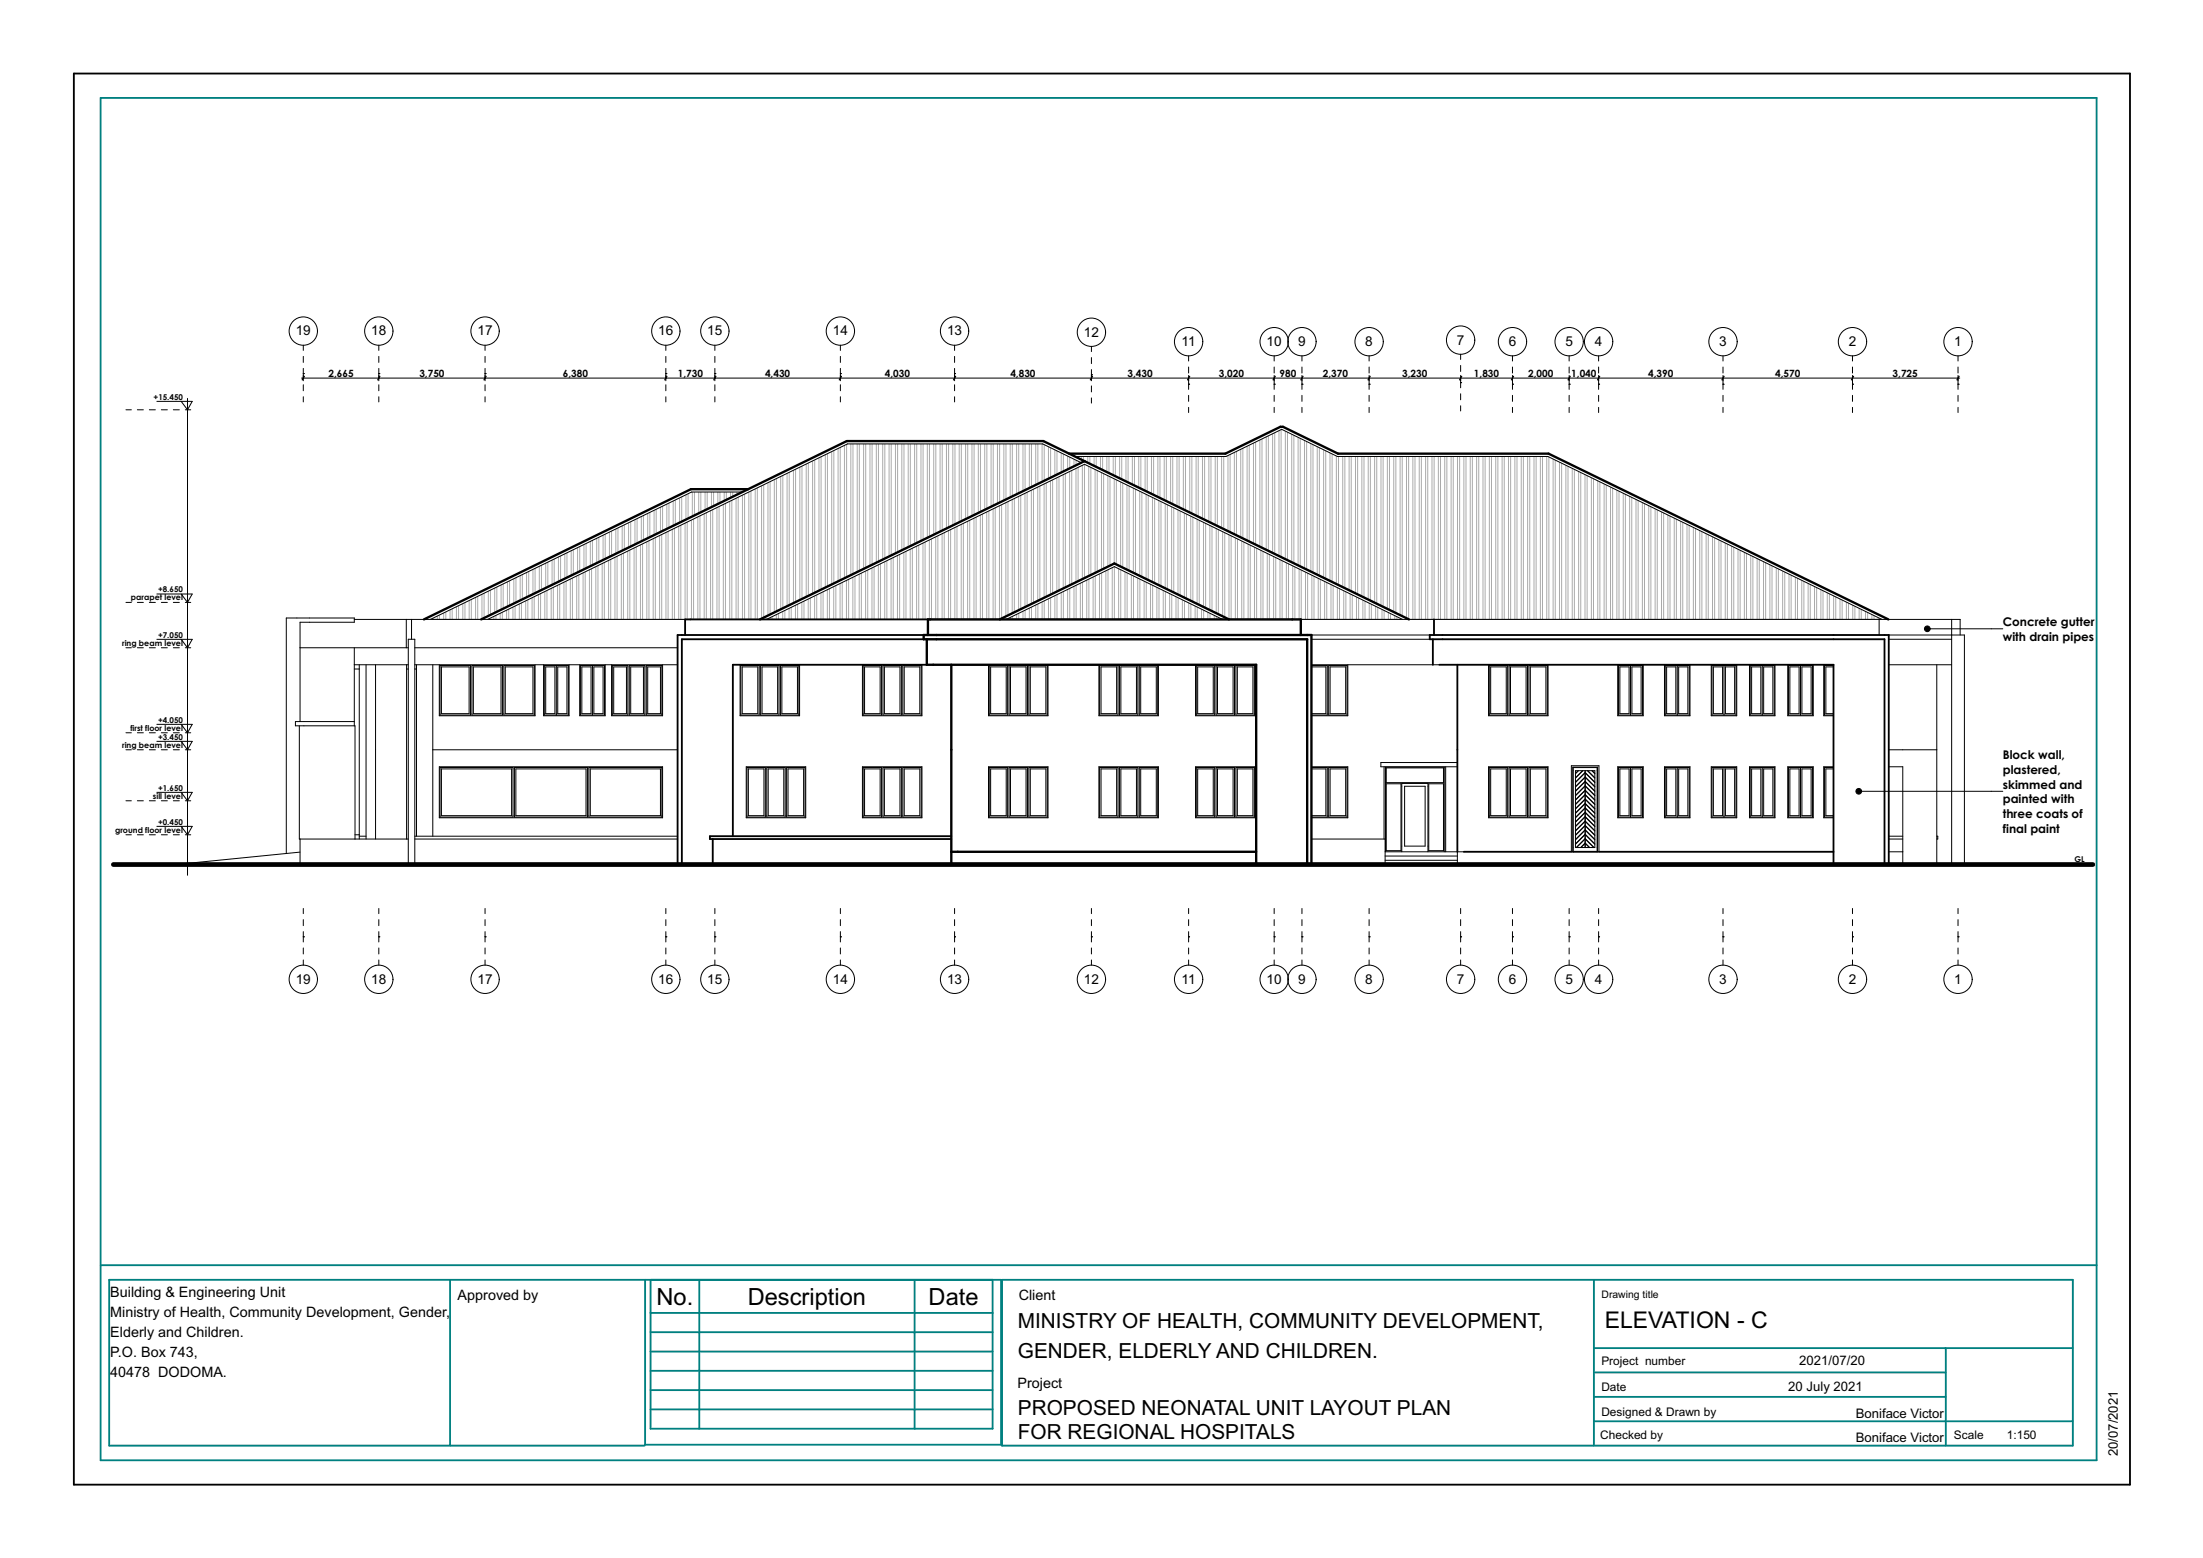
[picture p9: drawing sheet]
<svg xmlns="http://www.w3.org/2000/svg" width="420mm" height="297mm" viewBox="0 0 420 297" stroke-linecap="round" stroke-linejoin="round" font-family="sans-serif">
<defs><g id="words">
<g font-size="4.5">
<text x="125.2" y="248.7">No.</text>
<text x="142.5" y="248.7">Description</text>
<text x="177" y="248.7">Date</text>
</g>
<text font-size="4.4" x="305.9" y="253.2">ELEVATION - C</text>
<g font-size="4">
<text x="194" y="253.1">MINISTRY OF HEALTH, COMMUNITY DEVELOPMENT,</text>
<text x="194" y="258.9">GENDER, ELDERLY AND CHILDREN.</text>
<text x="194.1" y="269.8">PROPOSED NEONATAL UNIT LAYOUT PLAN</text>
<text x="194.1" y="274.3">FOR REGIONAL HOSPITALS</text>
</g>
<g font-size="2.7">
<text x="21" y="247.2">Building &amp; Engineering Unit</text>
<text x="21" y="251">Ministry of Health, Community Development, Gender,</text>
<text x="87.3" y="247.9">Approved by</text>
<text x="194.2" y="247.8">Client</text>
<text x="21" y="254.8">Elderly and Children.</text>
<text x="21" y="258.6">P.O. Box 743,</text>
<text x="21" y="262.4">40478 DODOMA.</text>
<text x="194" y="264.6">Project</text>
</g>
<g font-size="2.6">
<text x="56.4" y="64">19</text>
<text x="70.8" y="64">18</text>
<text x="91" y="64">17</text>
<text x="125.5" y="64">16</text>
<text x="134.8" y="64">15</text>
<text x="158.8" y="64">14</text>
<text x="180.5" y="64">13</text>
<text x="206.6" y="64.2">12</text>
<text x="225.3" y="66">11</text>
<text x="241.5" y="66">10</text>
<text x="247.5" y="66">9</text>
<text x="260.3" y="66">8</text>
<text x="277.7" y="65.7">7</text>
<text x="287.6" y="66">6</text>
<text x="298.4" y="66">5</text>
<text x="304.1" y="66">4</text>
<text x="327.8" y="66">3</text>
<text x="352.5" y="66">2</text>
<text x="372.6" y="66">1</text>
<text x="56.4" y="187.5">19</text>
<text x="70.8" y="187.5">18</text>
<text x="91" y="187.5">17</text>
<text x="125.5" y="187.5">16</text>
<text x="134.8" y="187.5">15</text>
<text x="158.8" y="187.5">14</text>
<text x="180.5" y="187.5">13</text>
<text x="206.6" y="187.5">12</text>
<text x="225.3" y="187.5">11</text>
<text x="241.5" y="187.5">10</text>
<text x="247.5" y="187.5">9</text>
<text x="260.3" y="187.5">8</text>
<text x="277.7" y="187.5">7</text>
<text x="287.6" y="187.5">6</text>
<text x="298.4" y="187.5">5</text>
<text x="304.1" y="187.5">4</text>
<text x="327.8" y="187.5">3</text>
<text x="352.5" y="187.5">2</text>
<text x="372.6" y="187.5">1</text>
</g>
<g font-size="2.5">
<text x="343" y="260.2">2021/07/20</text>
<text x="340.9" y="265.1">20 July 2021</text>
<text x="353.8" y="270.3">Boniface Victor</text>
<text x="353.8" y="275">Boniface Victor</text>
<text x="403.8" y="277.6" transform="rotate(-90 403.8 277.6)">20/07/2021</text>
</g>
<g font-size="2.3">
<text x="381.8" y="119.3">Concrete gutter</text>
<text x="381.8" y="122.2">with drain pipes</text>
<text x="381.8" y="144.7">Block wall,</text>
<text x="381.8" y="147.5">plastered,</text>
<text x="381.8" y="150.3">skimmed and</text>
<text x="381.8" y="153.1">painted with</text>
<text x="381.8" y="155.9">three coats of</text>
<text x="381.8" y="158.8">final paint</text>
<text x="305.3" y="260.3">Project number</text>
<text x="305.3" y="270">Designed &amp; Drawn by</text>
<text x="305.3" y="265.1">Date</text>
<text x="305.1" y="274.3">Checked by</text>
<text x="372.5" y="274.3">Scale</text>
<text x="382.6" y="274.3">1:150</text>
</g>
<text font-size="2" x="305.3" y="247.4">Drawing title</text>
<g font-size="1.9">
<text x="62.6" y="71.8">2,665</text>
<text x="79.9" y="71.8">3,750</text>
<text x="107.3" y="71.8">6,380</text>
<text x="129.2" y="71.8">1,730</text>
<text x="145.9" y="71.8">4,430</text>
<text x="168.7" y="71.8">4,030</text>
<text x="192.6" y="71.8">4,830</text>
<text x="214.9" y="71.8">3,430</text>
<text x="232.4" y="71.8">3,020</text>
<text x="244" y="71.8">980</text>
<text x="252.2" y="71.8">2,370</text>
<text x="267.3" y="71.8">3,230</text>
<text x="281" y="71.8">1,830</text>
<text x="291.4" y="71.8">2,000</text>
<text x="299.6" y="71.8">1,040</text>
<text x="314.2" y="71.8">4,390</text>
<text x="338.4" y="71.8">4,570</text>
<text x="360.8" y="71.8">3,725</text>
</g>
<g font-size="1.5">
<text x="29.3" y="76.2">+15.450</text>
<text x="30.1" y="112.9">+8.650</text>
<text x="25" y="114.5">parapet level</text>
<text x="23.3" y="123.1">ring beam level</text>
<text x="30.1" y="121.6">+7.050</text>
<text x="30.1" y="137.8">+4.050</text>
<text x="23.3" y="142.6">ring beam level</text>
<text x="24.9" y="139.3">first floor level</text>
<text x="30.1" y="141">+3.450</text>
<text x="29.2" y="152.3">sill level</text>
<text x="30.1" y="150.7">+1.650</text>
<text x="22" y="158.8">ground floor level</text>
<text x="30.1" y="157.2">+0.450</text>
<text x="395.5" y="164.4">GL</text>
</g>
<text font-size="1.4" fill="#fff" x="13.8" y="283.3">GSPublisherVersion 0.16.100.100</text>
</g></defs>
<!-- layer: 2D Drafting - General -->
<g fill="none" stroke="#aaa" stroke-width=".19">
<path d="M119.8 99.7v4.7M120.2 99.5v4.7M121.1 99.1v4.7M121.5 98.9v4.7M122.3 98.5v4.7M122.7 98.3v4.7M123.5 97.9v4.7M123.9 97.7v4.7M124.7 97.3v4.7M125.1 97.1v4.7M125.9 96.7v4.7M126.3 96.5v4.7"/>
<path d="M127.1 96.1v4.7M127.5 95.9v4.7M128.3 95.5v4.7M128.8 95.3v4.7M129.6 94.9v4.7M130 94.7v4.7M130.8 94.3v4.7M131.2 94.1v4.7M132 93.8v4.6M132.4 93.8v4.4M133.2 93.8v4.1M133.6 93.8v3.9"/>
<path d="M134.4 93.8v3.5M134.8 93.8v3.3M135.6 93.8v2.9M136 93.8v2.7M136.9 93.8v2.3M137.3 93.8v2.1M138.1 93.8v1.7M138.5 93.8v1.5M139.3 93.8v1.1M139.7 93.8v.9M140.5 93.8v.5M140.9 93.8v.3"/>
<path d="M82.2 118v.1M82.6 117.8v.3M83.4 117.4v.7M83.8 117.2v.9M84.6 116.8v1.3M85 116.6v1.5M85.8 116.3v1.8M86.2 116.1v2M87 115.7v2.4M87.4 115.5v2.6M88.2 115.1v3M88.6 114.9v3.2"/>
<path d="M89.5 114.5v3.6M89.9 114.3v3.8M90.7 113.9v4.2M91.1 113.7v4.4M91.9 113.3v4.7M92.3 113.1v4.7M93.1 112.7v4.7M93.5 112.5v4.7M94.3 112.1v4.7M94.7 111.9v4.7M95.5 111.5v4.7M95.9 111.3v4.7"/>
<path d="M96.7 110.9v4.7M97.1 110.7v4.7M98 110.3v4.7M98.4 110.1v4.7M99.2 109.7v4.8M99.6 109.5v4.8M100.4 109.1v4.8M100.8 108.9v4.8M101.6 108.5v4.8M102 108.3v4.8M102.8 108v4.7M103.2 107.8v4.7"/>
<path d="M104 107.4v4.7M104.4 107.2v4.7M105.3 106.8v4.7M105.7 106.6v4.7M106.5 106.2v4.7M106.9 106v4.7M107.7 105.6v4.7M108.1 105.4v4.7M108.9 105v4.7M109.3 104.8v4.7M110.1 104.4v4.7M110.5 104.2v4.7"/>
<path d="M111.3 103.8v4.7M111.7 103.6v4.7M112.5 103.2v4.7M112.9 103v4.7M113.8 102.6v4.7M114.2 102.4v4.7M115 102v4.7M115.4 101.8v4.7M116.2 101.4v4.8M116.6 101.2v4.8M117.4 100.8v4.8M117.8 100.6v4.8"/>
<path d="M118.6 100.2v4.8M119 100v4.8"/>
</g>
<path d="M82.1 118.1l49.8-24.3h9.6l-49.8 24.3z" fill="none" stroke="#000" stroke-width=".19"/>
<path d="M204.9 87h28.8l10.7-5.2 10.6 5.2h40.1l63.7 31.1h-90.2z" fill-rule="evenodd" fill="#fff"/>
<g fill="none" stroke="#aaa" stroke-width=".19">
<path d="M204.9 87h.1M205.3 87v.2M206.2 87v.6M206.6 87v.8M207.4 87v1.2M207.8 87v1.4M208.6 87v1.8M209 87v2M209.8 87v2.4M210.2 87v2.6M211 87v3M211.4 87v3.2"/>
<path d="M212.2 87v3.6M212.6 87v3.8M213.5 87v4.2M213.9 87v4.4M214.7 87v4.8M215.1 87v5M215.9 87v5.4M216.3 87v5.6M217.1 87v6M217.5 87v6.1M218.3 87v6.5M218.7 87v6.7"/>
<path d="M219.5 87v7.1M219.9 87v7.3M220.7 87v7.7M221.1 87v7.9M222 87v8.3M222.4 87v8.5M223.2 87v8.9M223.6 87v9.1M224.4 87v9.5M224.8 87v9.7M225.6 87v10.1M226 87v10.3"/>
<path d="M226.8 87v10.7M227.2 87v10.9M228 87v11.3M228.4 87v11.5M229.3 87v11.9M229.7 87v12.1M230.5 87v12.5M230.9 87v12.7M231.7 87v13.1M232.1 87v13.3M232.9 87v13.7M233.3 87v13.9"/>
<path d="M234.1 86.8v14.5M234.5 86.6v14.8M235.3 86.2v15.6M235.7 86v16M236.5 85.7v16.7M236.9 85.5v17.1M237.8 85.1v17.9M238.2 84.9v18.3M239 84.5v19.1M239.4 84.3v19.5M240.2 83.9v20.3M240.6 83.7v20.7"/>
<path d="M241.4 83.3v21.5M241.8 83.1v21.9M242.6 82.7v22.7M243 82.5v23.1M243.8 82.1v23.9M244.2 81.9v24.3M245.1 82.2v24.4M245.5 82.4v24.4M246.3 82.8v24.4M246.7 83v24.4M247.5 83.4v24.4M247.9 83.6v24.4"/>
<path d="M248.7 84v24.4M249.1 84.2v24.4M249.9 84.6v24.4M250.3 84.8v24.4M251.1 85.1v24.5M251.5 85.3v24.4M252.3 85.7v24.4M252.8 85.9v24.4M253.6 86.3v24.4M254 86.5v24.4M254.8 86.9v24.4M255.2 87v24.5"/>
<path d="M256 87v24.9M256.4 87v25.1M257.2 87v25.5M257.6 87v25.7M258.4 87v26.1M258.8 87v26.3M259.6 87v26.7M260 87v26.9M260.9 87v27.3M261.3 87v27.5M262.1 87v27.9M262.5 87v28.1"/>
<path d="M263.3 87v28.5M263.7 87v28.7M264.5 87v29.1M264.9 87v29.3M265.7 87v29.7M266.1 87v29.9M266.9 87v30.3M267.3 87v30.5M268.1 87v30.8M268.6 87v31M269.4 87v31.1M269.8 87v31.1"/>
<path d="M270.6 87v31.1M271 87v31.1M271.8 87v31.1M272.2 87v31.1M273 87v31.1M273.4 87v31.1M274.2 87v31.1M274.6 87v31.1M275.4 87v31.1M275.8 87v31.1M276.7 87v31.1M277.1 87v31.1"/>
<path d="M277.9 87v31.1M278.3 87v31.1M279.1 87v31.1M279.5 87v31.1M280.3 87v31.1M280.7 87v31.1M281.5 87v31.1M281.9 87v31.1M282.7 87v31.1M283.1 87v31.1M283.9 87v31.1M284.4 87v31.1"/>
<path d="M285.2 87v31.1M285.6 87v31.1M286.4 87v31.1M286.8 87v31.1M287.6 87v31.1M288 87v31.1M288.8 87v31.1M289.2 87v31.1M290 87v31.1M290.4 87v31.1M291.2 87v31.1M291.6 87v31.1"/>
<path d="M292.5 87v31.1M292.9 87v31.1M293.7 87v31.1M294.1 87v31.1M294.9 87v31.1M295.3 87.1v31M296.1 87.5v30.6M296.5 87.7v30.4M297.3 88.1v30M297.7 88.3v29.8M298.5 88.7v29.4M298.9 88.9v29.2"/>
<path d="M299.7 89.3v28.8M300.2 89.5v28.6M301 89.9v28.2M301.4 90.1v28M302.2 90.5v27.6M302.6 90.7v27.4M303.4 91.1v27M303.8 91.3v26.8M304.6 91.7v26.4M305 91.9v26.2M305.8 92.2v25.9M306.2 92.4v25.7"/>
<path d="M307 92.8v25.3M307.4 93v25.1M308.3 93.4v24.7M308.7 93.6v24.5M309.5 94v24.1M309.9 94.2v23.9M310.7 94.6v23.5M311.1 94.8v23.3M311.9 95.2v22.9M312.3 95.4v22.7M313.1 95.8v22.3M313.5 96v22.1"/>
<path d="M314.3 96.4v21.7M314.7 96.6v21.5M315.5 97v21.1M316 97.2v20.9M316.8 97.6v20.5M317.2 97.8v20.3M318 98.2v19.9M318.4 98.4v19.7M319.2 98.8v19.3M319.6 99v19.1M320.4 99.4v18.7M320.8 99.6v18.5"/>
<path d="M321.6 100v18.1M322 100.2v17.9M322.8 100.5v17.6M323.2 100.7v17.4M324.1 101.1v17M324.5 101.3v16.8M325.3 101.7v16.4M325.7 101.9v16.2M326.5 102.3v15.8M326.9 102.5v15.6M327.7 102.9v15.2M328.1 103.1v15"/>
<path d="M328.9 103.5v14.6M329.3 103.7v14.4M330.1 104.1v14M330.5 104.3v13.8M331.3 104.7v13.4M331.8 104.9v13.2M332.6 105.3v12.8M333 105.5v12.6M333.8 105.9v12.2M334.2 106.1v12M335 106.5v11.6M335.4 106.7v11.4"/>
<path d="M336.2 107.1v11M336.6 107.3v10.8M337.4 107.7v10.4M337.8 107.9v10.2M338.6 108.3v9.8M339 108.5v9.6M339.9 108.8v9.3M340.3 109v9.1M341.1 109.4v8.7M341.5 109.6v8.5M342.3 110v8.1M342.7 110.2v7.9"/>
<path d="M343.5 110.6v7.5M343.9 110.8v7.3M344.7 111.2v6.9M345.1 111.4v6.7M345.9 111.8v6.3M346.3 112v6.1M347.1 112.4v5.7M347.6 112.6v5.5M348.4 113v5.1M348.8 113.2v4.9M349.6 113.6v4.5M350 113.8v4.3"/>
<path d="M350.8 114.2v3.9M351.2 114.4v3.7M352 114.8v3.3M352.4 115v3.1M353.2 115.4v2.7M353.6 115.6v2.5M354.4 116v2.1M354.8 116.2v1.9M355.7 116.6v1.5M356.1 116.8v1.3M356.9 117.1v1M357.3 117.3v.8"/>
<path d="M358.1 117.7v.4M358.5 117.9v.2"/>
</g>
<path d="M204.9 87h28.8l10.7-5.2 10.6 5.2h40.1l63.7 31.1h-90.2z" fill="none" stroke="#000" stroke-width=".19"/>
<path d="M93 118.1l68.6-33.5h37.2l7.3 3.6-61.2 29.9z" fill-rule="evenodd" fill="#fff"/>
<g fill="none" stroke="#aaa" stroke-width=".19">
<path d="M130.6 99.7v18.4M131 99.5v18.6M131.8 99.1v19M132.2 98.9v19.2M133 98.5v19.6M133.4 98.3v19.8M134.3 97.9v20.2M134.7 97.7v20.4M135.5 97.4v20.7M135.9 97.2v20.9M136.7 96.8v21.3M137.1 96.6v21.5"/>
<path d="M137.9 96.2v21.9M138.3 96v22.1M139.1 95.6v22.5M139.5 95.4v22.7M140.3 95v23.1M140.7 94.8v23.3M141.5 94.4v23.7M142 94.2v23.9M142.8 93.8v24.3M143.2 93.6v24.5M144 93.2v24.9M144.4 93v25.1"/>
<path d="M145.2 92.6v25.3M145.6 92.4v25.3M146.4 92v25.3M146.8 91.8v25.3M147.6 91.4v25.3M148 91.2v25.3M148.8 90.8v25.4M149.2 90.6v25.4M150.1 90.2v25.4M150.5 90v25.4M151.3 89.6v25.4M151.7 89.4v25.4"/>
<path d="M152.5 89.1v25.3M152.9 88.9v25.3M153.7 88.5v25.3M154.1 88.3v25.3M154.9 87.9v25.3M155.3 87.7v25.3M156.1 87.3v25.3M156.5 87.1v25.3M157.3 86.7v25.3M157.8 86.5v25.3M158.6 86.1v25.3M159 85.9v25.3"/>
<path d="M159.8 85.5v25.3M160.2 85.3v25.3M161 84.9v25.3M161.4 84.7v25.3M162.2 84.6v25M162.6 84.6v24.8M163.4 84.6v24.4M163.8 84.6v24.2M164.6 84.6v23.8M165 84.6v23.7M165.9 84.6v23.3M166.3 84.6v23.1"/>
<path d="M167.1 84.6v22.7M167.5 84.6v22.5M168.3 84.6v22.1M168.7 84.6v21.9M169.5 84.6v21.5M169.9 84.6v21.3M170.7 84.6v20.9M171.1 84.6v20.7M171.9 84.6v20.3M172.3 84.6v20.1M173.2 84.6v19.7M173.6 84.6v19.5"/>
<path d="M174.4 84.6v19.1M174.8 84.6v18.9M175.6 84.6v18.5M176 84.6v18.3M176.8 84.6v17.9M177.2 84.6v17.7M178 84.6v17.3M178.4 84.6v17.1M179.2 84.6v16.7M179.6 84.6v16.5M180.4 84.6v16.1M180.8 84.6v15.9"/>
<path d="M181.7 84.6v15.5M182.1 84.6v15.4M182.9 84.6v15M183.3 84.6v14.8M184.1 84.6v14.4M184.5 84.6v14.2M185.3 84.6v13.8M185.7 84.6v13.6M186.5 84.6v13.2M186.9 84.6v13M187.7 84.6v12.6M188.1 84.6v12.4"/>
<path d="M189 84.6v12M189.4 84.6v11.8M190.2 84.6v11.4M190.6 84.6v11.2M191.4 84.6v10.8M191.8 84.6v10.6M192.6 84.6v10.2M193 84.6v10M193.8 84.6v9.6M194.2 84.6v9.4M195 84.6v9M195.4 84.6v8.8"/>
<path d="M196.2 84.6v8.4M196.6 84.6v8.2M197.5 84.6v7.8M197.9 84.6v7.6M198.7 84.6v7.2M199.1 84.8v6.9M199.9 85.2v6.1M200.3 85.4v5.7M201.1 85.8v4.9M201.5 86v4.5M202.3 86.3v3.8M202.7 86.5v3.4"/>
<path d="M203.5 86.9v2.6M203.9 87.1v2.2M204.8 87.5v1.4M205.2 87.7v1M206 88.1v.2M93.3 117.9v.2M94.1 117.5v.6M94.6 117.3v.8M95.4 116.9v1.2M95.8 116.7v1.4M96.6 116.3v1.8M97 116.1v2"/>
<path d="M97.8 115.7v2.4M98.2 115.5v2.6M99 115.1v3M99.4 114.9v3.2M100.2 114.5v3.6M100.6 114.3v3.8M101.4 113.9v4.2M101.8 113.8v4.3M102.7 113.4v4.7M103.1 113.2v4.9M103.9 112.8v5.3M104.3 112.6v5.5"/>
<path d="M105.1 112.2v5.9M105.5 112v6.1M106.3 111.6v6.5M106.7 111.4v6.7M107.5 111v7.1M107.9 110.8v7.3M108.7 110.4v7.7M109.1 110.2v7.9M109.9 109.8v8.3M110.4 109.6v8.5M111.2 109.2v8.9M111.6 109v9.1"/>
<path d="M112.4 108.6v9.5M112.8 108.4v9.7M113.6 108v10.1M114 107.8v10.3M114.8 107.4v10.7M115.2 107.2v10.9M116 106.8v11.3M116.4 106.6v11.5M117.2 106.2v11.9M117.6 106v12.1M118.5 105.6v12.5M118.9 105.5v12.6"/>
<path d="M119.7 105.1v13M120.1 104.9v13.2M120.9 104.5v13.6M121.3 104.3v13.8M122.1 103.9v14.2M122.5 103.7v14.4M123.3 103.3v14.8M123.7 103.1v15M124.5 102.7v15.4M124.9 102.5v15.6M125.7 102.1v16M126.2 101.9v16.2"/>
<path d="M127 101.5v16.6M127.4 101.3v16.8M128.2 100.9v17.2M128.6 100.7v17.4M129.4 100.3v17.8M129.8 100.1v18"/>
</g>
<path d="M93 118.1l68.6-33.5h37.2l7.3 3.6-61.2 29.9z" fill="none" stroke="#000" stroke-width=".19"/>
<path d="M146.1 118.1l60.7-29.6 60.6 29.6h-33.1l-21.8-10.7-21.9 10.7z" fill-rule="evenodd" fill="#fff"/>
<g fill="none" stroke="#aaa" stroke-width=".19">
<path d="M183.3 100v18.1M183.7 99.8v18.3M184.5 99.4v18.7M184.9 99.2v18.9M185.7 98.8v19.3M186.1 98.6v19.5M186.9 98.2v19.9M187.3 98v20.1M188.1 97.6v20.5M188.5 97.4v20.7M189.3 97v21.1M189.7 96.8v21.3"/>
<path d="M190.6 96.4v21.7M191 96.2v21.7M191.8 95.8v21.7M192.2 95.6v21.7M193 95.2v21.7M193.4 95v21.7M194.2 94.6v21.7M194.6 94.4v21.7M195.4 94v21.7M195.8 93.8v21.7M196.6 93.4v21.7M197 93.3v21.6"/>
<path d="M197.8 92.9v21.6M198.2 92.7v21.6M199.1 92.3v21.7M199.5 92.1v21.7M200.3 91.7v21.7M200.7 91.5v21.7M201.5 91.1v21.7M201.9 90.9v21.7M202.7 90.5v21.7M203.1 90.3v21.7M203.9 89.9v21.7M204.3 89.7v21.7"/>
<path d="M205.1 89.3v21.7M205.5 89.1v21.7M206.4 88.7v21.7M206.8 88.5v21.7M207.6 88.9v20.9M208 89.1v20.5M208.8 89.5v19.7M209.2 89.7v19.3M210 90.1v18.5M210.4 90.3v18.1M211.2 90.7v17.3M211.6 90.9v16.9"/>
<path d="M212.4 91.3v16.1M212.8 91.5v16.1M213.6 91.9v16.1M214 92.1v16.1M214.9 92.5v16.1M215.3 92.7v16.1M216.1 93.1v16.1M216.5 93.3v16.1M217.3 93.6v16.2M217.7 93.8v16.2M218.5 94.2v16.2M218.9 94.4v16.2"/>
<path d="M219.7 94.8v16.2M220.1 95v16.2M220.9 95.4v16.2M221.3 95.6v16.2M222.2 96v16.1M222.6 96.2v16.1M223.4 96.6v16.1M223.8 96.8v16.1M224.6 97.2v16.1M225 97.4v16.1M225.8 97.8v16.1M226.2 98v16.1"/>
<path d="M227 98.4v16.1M227.4 98.6v16.1M228.2 99v16.1M228.6 99.2v16.1M229.4 99.6v16.1M229.8 99.8v16.1M146.8 117.8v.3M147.2 117.6v.5M148 117.2v.9M148.4 117v1.1M149.2 116.6v1.5M149.6 116.4v1.7"/>
<path d="M150.4 116v2.1M150.8 115.8v2.3M151.7 115.4v2.7M152.1 115.2v2.9M152.9 114.8v3.3M153.3 114.6v3.5M154.1 114.2v3.9M154.5 114v4.1M155.3 113.6v4.5M155.7 113.4v4.7M156.5 113v5.1M156.9 112.8v5.3"/>
<path d="M157.7 112.4v5.7M158.1 112.2v5.9M158.9 111.8v6.3M159.4 111.6v6.5M160.2 111.2v6.9M160.6 111v7.1M161.4 110.6v7.5M161.8 110.4v7.7M162.6 110v8.1M163 109.8v8.3M163.8 109.5v8.6M164.2 109.3v8.8"/>
<path d="M165 108.9v9.2M165.4 108.7v9.4M166.2 108.3v9.8M166.6 108.1v10M167.5 107.7v10.4M167.9 107.5v10.6M168.7 107.1v11M169.1 106.9v11.2M169.9 106.5v11.6M170.3 106.3v11.8M171.1 105.9v12.2M171.5 105.7v12.4"/>
<path d="M172.3 105.3v12.8M172.7 105.1v13M173.5 104.7v13.4M173.9 104.5v13.6M174.7 104.1v14M175.2 103.9v14.2M176 103.5v14.6M176.4 103.3v14.8M177.2 102.9v15.2M177.6 102.7v15.4M178.4 102.3v15.8M178.8 102.1v16"/>
<path d="M179.6 101.7v16.4M180 101.6v16.5M180.8 101.2v16.9M181.2 101v17.1M182 100.6v17.5M182.4 100.4v17.7M230.7 100.2v16.1M231.1 100.4v16.1M231.9 100.8v16.1M232.3 101v16.1M233.1 101.4v16.1M233.5 101.6v16.1"/>
<path d="M234.3 101.9v16.2M234.7 102.1v16M235.5 102.5v15.6M235.9 102.7v15.4M236.7 103.1v15M237.1 103.3v14.8M238 103.7v14.4M238.4 103.9v14.2M239.2 104.3v13.8M239.6 104.5v13.6M240.4 104.9v13.2M240.8 105.1v13"/>
<path d="M241.6 105.5v12.6M242 105.7v12.4M242.8 106.1v12M243.2 106.3v11.8M244 106.7v11.4M244.4 106.9v11.2M245.2 107.3v10.8M245.6 107.5v10.6M246.5 107.9v10.2M246.9 108.1v10M247.7 108.5v9.6M248.1 108.7v9.4"/>
<path d="M248.9 109.1v9M249.3 109.3v8.8M250.1 109.7v8.4M250.5 109.8v8.3M251.3 110.2v7.9M251.7 110.4v7.7M252.5 110.8v7.3M252.9 111v7.1M253.8 111.4v6.7M254.2 111.6v6.5M255 112v6.1M255.4 112.2v5.9"/>
<path d="M256.2 112.6v5.5M256.6 112.8v5.3M257.4 113.2v4.9M257.8 113.4v4.7M258.6 113.8v4.3M259 114v4.1M259.8 114.4v3.7M260.2 114.6v3.5M261 115v3.1M261.5 115.2v2.9M262.3 115.6v2.5M262.7 115.8v2.3"/>
<path d="M263.5 116.2v1.9M263.9 116.4v1.7M264.7 116.8v1.3M265.1 117v1.1M265.9 117.4v.7M266.3 117.6v.5M267.1 118v.1"/>
</g>
<path d="M146.1 118.1l60.7-29.6 60.6 29.6h-33.1l-21.8-10.7-21.9 10.7z" fill="none" stroke="#000" stroke-width=".19"/>
<path d="M191.8 118.1l20.7-10.1 20.6 10.1z" fill="#fff"/>
<g fill="none" stroke="#aaa" stroke-width=".19">
<path d="M192.6 117.7v.4M193 117.5v.6M193.8 117.1v1M194.2 116.9v1.2M195 116.5v1.6M195.4 116.3v1.8M196.2 115.9v2.2M196.7 115.7v2.4M197.5 115.3v2.8M197.9 115.1v3M198.7 114.7v3.4M199.1 114.5v3.6"/>
<path d="M199.9 114.1v4M200.3 113.9v4.2M201.1 113.6v4.5M201.5 113.4v4.7M202.3 113v5.1M202.7 112.8v5.3M203.5 112.4v5.7M203.9 112.2v5.9M204.8 111.8v6.3M205.2 111.6v6.5M206 111.2v6.9M206.4 111v7.1"/>
<path d="M207.2 110.6v7.5M207.6 110.4v7.7M208.4 110v8.1M208.8 109.8v8.3M209.6 109.4v8.7M210 109.2v8.9M210.8 108.8v9.3M211.2 108.6v9.5M212 108.2v9.9M212.5 108v10.1M213.3 108.4v9.7M213.7 108.6v9.5"/>
<path d="M214.5 109v9.1M214.9 109.2v8.9M215.7 109.6v8.5M216.1 109.8v8.3M216.9 110.2v7.9M217.3 110.4v7.7M218.1 110.8v7.3M218.5 111v7.1M219.3 111.4v6.7M219.7 111.6v6.5M220.6 112v6.1M221 112.2v5.9"/>
<path d="M221.8 112.6v5.5M222.2 112.8v5.3M223 113.2v4.9M223.4 113.4v4.7M224.2 113.7v4.4M224.6 113.9v4.2M225.4 114.3v3.8M225.8 114.5v3.6M226.6 114.9v3.2M227 115.1v3M227.8 115.5v2.6M228.3 115.7v2.4"/>
<path d="M229.1 116.1v2M229.5 116.3v1.8M230.3 116.7v1.4M230.7 116.9v1.2M231.5 117.3v.8M231.9 117.5v.6M232.7 117.9v.2"/>
</g>
<path d="M191.8 118.1l20.7-10.1 20.6 10.1z" fill="none" stroke="#000" stroke-width=".19"/>
<!-- layer: Structural - Bearing -->
<g fill="#fff">
<path d="M78.5 118.1h52.1v3h-1.4v2.4h-50.1v-1.6h-.6z" fill-rule="evenodd"/>
<path d="M77.5 118.1h1v3.8h-.7v1.6h-.3z" fill-rule="evenodd"/>
<path d="M57.2 118.6h10.3v-.5h10v5.4h-20.3z" fill-rule="evenodd"/>
<path d="M279.1 142.9h70.5v3.3h-1.9v9.7h1.9v6.5h-44.8v-16.4h-5.2v16.4h-20.5zM283.8 146.2v9.7h11.3v-9.7zM308.4 146.2v9.7h4.9v-9.7zM317.3 146.2v9.7h4.9v-9.7zM326.2 146.2v9.7h4.9v-9.7zM333.5 146.2v9.7h4.9v-9.7zM340.8 146.2v9.7h4.9v-9.7z" fill-rule="evenodd"/>
<path d="M279.1 126.7h4.7v9.7h11.3v-9.7h13.3v9.7h4.9v-9.7h4v9.7h4.9v-9.7h4v9.7h4.9v-9.7h2.4v9.7h4.9v-9.7h2.4v9.7h4.9v-9.7h2v9.7h1.9v6.5h-70.5z" fill-rule="evenodd"/>
<path d="M360.1 159.9h2.7v2.5h-2.7z" fill-rule="evenodd"/>
<path d="M360.1 162.4h2.7v2.4h-2.7z" fill-rule="evenodd"/>
<path d="M359.3 121.1h.8v43.7h-.8z" fill-rule="evenodd"/>
<path d="M372.1 121.1h2.4v43.7h-2.4z" fill-rule="evenodd"/>
<path d="M360.1 159.4h2.7v.5h-2.7z" fill-rule="evenodd"/>
<path d="M68.5 159.4h1.3v.5h-1.3z" fill-rule="evenodd"/>
<path d="M369.2 159.4h.2v.5h-.2z" fill-rule="evenodd"/>
<path d="M372.1 118.1h1.6v3h-1.6z" fill-rule="evenodd"/>
<path d="M358.3 118.1h13.8v3h-13.8z" fill-rule="evenodd"/>
<path d="M356.6 118.1h1.7v3h-1.7z" fill-rule="evenodd"/>
<path d="M273.8 118.1h82.8v3h-82.8z" fill-rule="evenodd"/>
<path d="M277.8 142.9h1.3v19.5h-1.3z" fill-rule="evenodd"/>
<path d="M209.5 146.4h.1v9.2h-.1z" fill-rule="evenodd"/>
<path d="M220.7 146.4h.2v9.2h-.2z" fill-rule="evenodd"/>
<path d="M216.9 146.4h.3v9.2h-.3z" fill-rule="evenodd"/>
<path d="M213.2 146.4h.2v9.2h-.2z" fill-rule="evenodd"/>
<path d="M209.5 155.6h.1v.2h3.6v-.2h.2v.2h3.5v-.2h.3v.2h3.5v-.2h.2v.3h-11.4z" fill-rule="evenodd"/>
<path d="M209.5 146.2h11.4v.2h-.2v-.1h-3.5v.1h-.3v-.1h-3.5v.1h-.2v-.1h-3.6v.1h-.1z" fill-rule="evenodd"/>
<path d="M209.6 146.6h.3v8.9h-.3z" fill-rule="evenodd"/>
<path d="M212.9 146.6h.3v8.9h-.3z" fill-rule="evenodd"/>
<path d="M209.6 155.5h3.6v.3h-3.6z" fill-rule="evenodd"/>
<path d="M209.6 146.3h3.6v.3h-3.6z" fill-rule="evenodd"/>
<path d="M209.9 146.6h3v8.9h-3z" fill-rule="evenodd"/>
<path d="M213.4 146.6h.3v8.9h-.3z" fill-rule="evenodd"/>
<path d="M216.7 146.6h.2v8.9h-.2z" fill-rule="evenodd"/>
<path d="M213.4 155.5h3.5v.3h-3.5z" fill-rule="evenodd"/>
<path d="M213.4 146.3h3.5v.3h-3.5z" fill-rule="evenodd"/>
<path d="M213.7 146.6h3v8.9h-3z" fill-rule="evenodd"/>
<path d="M217.2 146.6h.3v8.9h-.3z" fill-rule="evenodd"/>
<path d="M220.4 146.6h.3v8.9h-.3z" fill-rule="evenodd"/>
<path d="M217.2 155.5h3.5v.3h-3.5z" fill-rule="evenodd"/>
<path d="M217.2 146.3h3.5v.3h-3.5z" fill-rule="evenodd"/>
<path d="M217.5 146.6h2.9v8.9h-2.9z" fill-rule="evenodd"/>
<path d="M188.5 146.4h.1v9.2h-.1z" fill-rule="evenodd"/>
<path d="M199.7 146.4h.1v9.2h-.1z" fill-rule="evenodd"/>
<path d="M195.9 146.4h.3v9.2h-.3z" fill-rule="evenodd"/>
<path d="M192.1 146.4h.3v9.2h-.3z" fill-rule="evenodd"/>
<path d="M188.5 155.6h.1v.2h3.5v-.2h.3v.2h3.5v-.2h.3v.2h3.5v-.2h.1v.3h-11.3z" fill-rule="evenodd"/>
<path d="M188.5 146.2h11.3v.2h-.1v-.1h-3.5v.1h-.3v-.1h-3.5v.1h-.3v-.1h-3.5v.1h-.1z" fill-rule="evenodd"/>
<path d="M188.6 146.6h.3v8.9h-.3z" fill-rule="evenodd"/>
<path d="M191.8 146.6h.3v8.9h-.3z" fill-rule="evenodd"/>
<path d="M188.6 155.5h3.5v.3h-3.5z" fill-rule="evenodd"/>
<path d="M188.6 146.3h3.5v.3h-3.5z" fill-rule="evenodd"/>
<path d="M188.9 146.6h2.9v8.9h-2.9z" fill-rule="evenodd"/>
<path d="M192.4 146.6h.2v8.9h-.2z" fill-rule="evenodd"/>
<path d="M195.6 146.6h.3v8.9h-.3z" fill-rule="evenodd"/>
<path d="M192.4 155.5h3.5v.3h-3.5z" fill-rule="evenodd"/>
<path d="M192.4 146.3h3.5v.3h-3.5z" fill-rule="evenodd"/>
<path d="M192.6 146.6h3v8.9h-3z" fill-rule="evenodd"/>
<path d="M196.2 146.6h.2v8.9h-.2z" fill-rule="evenodd"/>
<path d="M199.4 146.6h.3v8.9h-.3z" fill-rule="evenodd"/>
<path d="M196.2 155.5h3.5v.3h-3.5z" fill-rule="evenodd"/>
<path d="M196.2 146.3h3.5v.3h-3.5z" fill-rule="evenodd"/>
<path d="M196.4 146.6h3v8.9h-3z" fill-rule="evenodd"/>
<path d="M239.1 146.4h.2v9.2h-.2z" fill-rule="evenodd"/>
<path d="M227.9 146.4h.2v9.2h-.2z" fill-rule="evenodd"/>
<path d="M231.6 146.4h.2v9.2h-.2z" fill-rule="evenodd"/>
<path d="M235.4 146.4h.2v9.2h-.2z" fill-rule="evenodd"/>
<path d="M227.9 155.6h.2v.2h3.5v-.2h.2v.2h3.6v-.2h.2v.2h3.5v-.2h.2v.3h-11.4z" fill-rule="evenodd"/>
<path d="M227.9 146.2h11.4v.2h-.2v-.1h-3.5v.1h-.2v-.1h-3.6v.1h-.2v-.1h-3.5v.1h-.2z" fill-rule="evenodd"/>
<path d="M238.9 146.6h.2v8.9h-.2z" fill-rule="evenodd"/>
<path d="M235.6 146.6h.3v8.9h-.3z" fill-rule="evenodd"/>
<path d="M235.6 155.5h3.5v.3h-3.5z" fill-rule="evenodd"/>
<path d="M235.6 146.3h3.5v.3h-3.5z" fill-rule="evenodd"/>
<path d="M235.9 146.6h3v8.9h-3z" fill-rule="evenodd"/>
<path d="M235.1 146.6h.3v8.9h-.3z" fill-rule="evenodd"/>
<path d="M231.8 146.6h.3v8.9h-.3z" fill-rule="evenodd"/>
<path d="M231.8 155.5h3.6v.3h-3.6z" fill-rule="evenodd"/>
<path d="M231.8 146.3h3.6v.3h-3.6z" fill-rule="evenodd"/>
<path d="M232.1 146.6h3v8.9h-3z" fill-rule="evenodd"/>
<path d="M231.3 146.6h.3v8.9h-.3z" fill-rule="evenodd"/>
<path d="M228.1 146.6h.2v8.9h-.2z" fill-rule="evenodd"/>
<path d="M228.1 155.5h3.5v.3h-3.5z" fill-rule="evenodd"/>
<path d="M228.1 146.3h3.5v.3h-3.5z" fill-rule="evenodd"/>
<path d="M228.3 146.6h3v8.9h-3z" fill-rule="evenodd"/>
<path d="M182.6 142.9h56.9v19.5h-56.9zM188.5 146.2v9.7h11.3v-9.7zM209.5 146.2v9.7h11.4v-9.7zM227.9 146.2v9.7h11.4v-9.7z" fill-rule="evenodd"/>
<path d="M283.8 146.4h.1v9.2h-.1z" fill-rule="evenodd"/>
<path d="M295 146.4h.1v9.2h-.1z" fill-rule="evenodd"/>
<path d="M291.2 146.4h.3v9.2h-.3z" fill-rule="evenodd"/>
<path d="M287.4 146.4h.3v9.2h-.3z" fill-rule="evenodd"/>
<path d="M283.8 155.6h.1v.2h3.5v-.2h.3v.2h3.5v-.2h.3v.2h3.5v-.2h.1v.3h-11.3z" fill-rule="evenodd"/>
<path d="M283.8 146.2h11.3v.2h-.1v-.1h-3.5v.1h-.3v-.1h-3.5v.1h-.3v-.1h-3.5v.1h-.1z" fill-rule="evenodd"/>
<path d="M283.9 146.6h.3v8.9h-.3z" fill-rule="evenodd"/>
<path d="M287.2 146.6h.2v8.9h-.2z" fill-rule="evenodd"/>
<path d="M283.9 155.5h3.5v.3h-3.5z" fill-rule="evenodd"/>
<path d="M283.9 146.3h3.5v.3h-3.5z" fill-rule="evenodd"/>
<path d="M284.2 146.6h3v8.9h-3z" fill-rule="evenodd"/>
<path d="M287.7 146.6h.3v8.9h-.3z" fill-rule="evenodd"/>
<path d="M290.9 146.6h.3v8.9h-.3z" fill-rule="evenodd"/>
<path d="M287.7 155.5h3.5v.3h-3.5z" fill-rule="evenodd"/>
<path d="M287.7 146.3h3.5v.3h-3.5z" fill-rule="evenodd"/>
<path d="M288 146.6h2.9v8.9h-2.9z" fill-rule="evenodd"/>
<path d="M291.5 146.6h.3v8.9h-.3z" fill-rule="evenodd"/>
<path d="M294.7 146.6h.3v8.9h-.3z" fill-rule="evenodd"/>
<path d="M291.5 155.5h3.5v.3h-3.5z" fill-rule="evenodd"/>
<path d="M291.5 146.3h3.5v.3h-3.5z" fill-rule="evenodd"/>
<path d="M291.8 146.6h2.9v8.9h-2.9z" fill-rule="evenodd"/>
<path d="M313.1 146.4h.2v9.2h-.2z" fill-rule="evenodd"/>
<path d="M308.4 146.4h.2v9.2h-.2z" fill-rule="evenodd"/>
<path d="M308.4 155.6h.2v.2h4.5v-.2h.2v.3h-4.9z" fill-rule="evenodd"/>
<path d="M308.4 146.2h4.9v.2h-.2v-.1h-4.5v.1h-.2z" fill-rule="evenodd"/>
<path d="M312.9 146.6h.2v8.9h-.2z" fill-rule="evenodd"/>
<path d="M310.9 146.6h.2v8.9h-.2z" fill-rule="evenodd"/>
<path d="M310.9 155.5h2.2v.3h-2.2z" fill-rule="evenodd"/>
<path d="M310.9 146.3h2.2v.3h-2.2z" fill-rule="evenodd"/>
<path d="M311.1 146.6h1.8v8.9h-1.8z" fill-rule="evenodd"/>
<path d="M310.6 146.6h.3v8.9h-.3z" fill-rule="evenodd"/>
<path d="M308.6 146.6h.2v8.9h-.2z" fill-rule="evenodd"/>
<path d="M308.6 155.5h2.3v.3h-2.3z" fill-rule="evenodd"/>
<path d="M308.6 146.3h2.3v.3h-2.3z" fill-rule="evenodd"/>
<path d="M308.8 146.6h1.8v8.9h-1.8z" fill-rule="evenodd"/>
<path d="M322.1 146.4h.1v9.2h-.1z" fill-rule="evenodd"/>
<path d="M317.3 146.4h.2v9.2h-.2z" fill-rule="evenodd"/>
<path d="M317.3 155.6h.2v.2h4.6v-.2h.1v.3h-4.9z" fill-rule="evenodd"/>
<path d="M317.3 146.2h4.9v.2h-.1v-.1h-4.6v.1h-.2z" fill-rule="evenodd"/>
<path d="M321.8 146.6h.3v8.9h-.3z" fill-rule="evenodd"/>
<path d="M319.8 146.6h.2v8.9h-.2z" fill-rule="evenodd"/>
<path d="M319.8 155.5h2.3v.3h-2.3z" fill-rule="evenodd"/>
<path d="M319.8 146.3h2.3v.3h-2.3z" fill-rule="evenodd"/>
<path d="M320 146.6h1.8v8.9h-1.8z" fill-rule="evenodd"/>
<path d="M319.5 146.6h.3v8.9h-.3z" fill-rule="evenodd"/>
<path d="M317.5 146.6h.2v8.9h-.2z" fill-rule="evenodd"/>
<path d="M317.5 155.5h2.3v.3h-2.3z" fill-rule="evenodd"/>
<path d="M317.5 146.3h2.3v.3h-2.3z" fill-rule="evenodd"/>
<path d="M317.7 146.6h1.8v8.9h-1.8z" fill-rule="evenodd"/>
<path d="M331 146.4h.1v9.2h-.1z" fill-rule="evenodd"/>
<path d="M326.2 146.4h.2v9.2h-.2z" fill-rule="evenodd"/>
<path d="M326.2 155.6h.2v.2h4.6v-.2h.1v.3h-4.9z" fill-rule="evenodd"/>
<path d="M326.2 146.2h4.9v.2h-.1v-.1h-4.6v.1h-.2z" fill-rule="evenodd"/>
<path d="M330.7 146.6h.3v8.9h-.3z" fill-rule="evenodd"/>
<path d="M328.7 146.6h.2v8.9h-.2z" fill-rule="evenodd"/>
<path d="M328.7 155.5h2.3v.3h-2.3z" fill-rule="evenodd"/>
<path d="M328.7 146.3h2.3v.3h-2.3z" fill-rule="evenodd"/>
<path d="M328.9 146.6h1.8v8.9h-1.8z" fill-rule="evenodd"/>
<path d="M328.4 146.6h.3v8.9h-.3z" fill-rule="evenodd"/>
<path d="M326.4 146.6h.3v8.9h-.3z" fill-rule="evenodd"/>
<path d="M326.4 155.5h2.3v.3h-2.3z" fill-rule="evenodd"/>
<path d="M326.4 146.3h2.3v.3h-2.3z" fill-rule="evenodd"/>
<path d="M326.7 146.6h1.7v8.9h-1.7z" fill-rule="evenodd"/>
<path d="M263.9 146.2h.2v16.2v-2.5h-.2z" fill-rule="evenodd"/>
<path d="M275.3 146.2h.3v16.2h-.3z" fill-rule="evenodd"/>
<path d="M264.1 146.2h11.3z" fill-rule="evenodd"/>
<path d="M264.1 146.4h.2v16h-.2z" fill-rule="evenodd"/>
<path d="M267.1 149.4h.1v13h-.1z" fill-rule="evenodd"/>
<path d="M264.3 162.2h2.8v.2h-2.8z" fill-rule="evenodd"/>
<path d="M275.2 146.4h.1v16h-.1z" fill-rule="evenodd"/>
<path d="M272.2 149.4h.2v13h-.2z" fill-rule="evenodd"/>
<path d="M272.4 162.2h2.8v.2h-2.8z" fill-rule="evenodd"/>
<path d="M264.1 146.2h11.2v.2h-11.2z" fill-rule="evenodd"/>
<path d="M264.3 149.2h10.9v.2h-10.9z" fill-rule="evenodd"/>
<path d="M271.7 149.9h.5v11.4h-.5z" fill-rule="evenodd"/>
<path d="M267.2 149.9h.6v11.4h-.6z" fill-rule="evenodd"/>
<path d="M267.2 161.3h5v1.1h-5z" fill-rule="evenodd"/>
<path d="M267.2 149.3h5v.6h-5z" fill-rule="evenodd"/>
<path d="M267.8 149.9h3.9v11.4h-3.9z" fill-rule="evenodd"/>
<path d="M264.3 146.4h10.9v2.8h-10.9z" fill-rule="evenodd"/>
<path d="M264.3 149.4h2.8v12.8h-2.8z" fill-rule="evenodd"/>
<path d="M272.4 149.4h2.8v12.8h-2.8z" fill-rule="evenodd"/>
<path d="M256.8 146.4h.2v9.2h-.2z" fill-rule="evenodd"/>
<path d="M253 146.4h.3v9.2h-.3z" fill-rule="evenodd"/>
<path d="M250 155.8h3v-.2h.3v.2h3.5v-.2h.2v.3h-7z" fill-rule="evenodd"/>
<path d="M250 146.2h7v.2h-.2v-.1h-3.5v.1h-.3v-.1h-3z" fill-rule="evenodd"/>
<path d="M256.6 146.6h.2v8.9h-.2z" fill-rule="evenodd"/>
<path d="M253.3 146.6h.3v8.9h-.3z" fill-rule="evenodd"/>
<path d="M253.3 155.5h3.5v.3h-3.5z" fill-rule="evenodd"/>
<path d="M253.3 146.3h3.5v.3h-3.5z" fill-rule="evenodd"/>
<path d="M253.6 146.6h3v8.9h-3z" fill-rule="evenodd"/>
<path d="M252.8 146.6h.2v8.9h-.2z" fill-rule="evenodd"/>
<path d="M250 155.5h3v.3h-3z" fill-rule="evenodd"/>
<path d="M250 146.3h3v.3h-3z" fill-rule="evenodd"/>
<path d="M250 146.6h2.8v8.9h-2.8z" fill-rule="evenodd"/>
<path d="M250 142.9h27.8v2.5h-14.5v.8h.6v13.7h-13.9v-4h7v-9.7h-7z" fill-rule="evenodd"/>
<path d="M275.6 146.2h2.2v16.2h-2.2z" fill-rule="evenodd"/>
<path d="M175.6 146.4h.2v9.2h-.2z" fill-rule="evenodd"/>
<path d="M164.4 146.4h.2v9.2h-.2z" fill-rule="evenodd"/>
<path d="M168.1 146.4h.2v9.2h-.2z" fill-rule="evenodd"/>
<path d="M171.9 146.4h.2v9.2h-.2z" fill-rule="evenodd"/>
<path d="M164.4 155.6h.2v.2h3.5v-.2h.2v.2h3.6v-.2h.2v.2h3.5v-.2h.2v.3h-11.4z" fill-rule="evenodd"/>
<path d="M164.4 146.2h11.4v.2h-.2v-.1h-3.5v.1h-.2v-.1h-3.6v.1h-.2v-.1h-3.5v.1h-.2z" fill-rule="evenodd"/>
<path d="M175.4 146.6h.2v8.9h-.2z" fill-rule="evenodd"/>
<path d="M172.1 146.6h.3v8.9h-.3z" fill-rule="evenodd"/>
<path d="M172.1 155.5h3.5v.3h-3.5z" fill-rule="evenodd"/>
<path d="M172.1 146.3h3.5v.3h-3.5z" fill-rule="evenodd"/>
<path d="M172.4 146.6h3v8.9h-3z" fill-rule="evenodd"/>
<path d="M171.6 146.6h.3v8.9h-.3z" fill-rule="evenodd"/>
<path d="M168.3 146.6h.3v8.9h-.3z" fill-rule="evenodd"/>
<path d="M168.3 155.5h3.6v.3h-3.6z" fill-rule="evenodd"/>
<path d="M168.3 146.3h3.6v.3h-3.6z" fill-rule="evenodd"/>
<path d="M168.6 146.6h3v8.9h-3z" fill-rule="evenodd"/>
<path d="M167.8 146.6h.3v8.9h-.3z" fill-rule="evenodd"/>
<path d="M164.6 146.6h.2v8.9h-.2z" fill-rule="evenodd"/>
<path d="M164.6 155.5h3.5v.3h-3.5z" fill-rule="evenodd"/>
<path d="M164.6 146.3h3.5v.3h-3.5z" fill-rule="evenodd"/>
<path d="M164.8 146.6h3v8.9h-3z" fill-rule="evenodd"/>
<path d="M153.5 146.4h.1v9.2h-.1z" fill-rule="evenodd"/>
<path d="M142.3 146.4h.1v9.2h-.1z" fill-rule="evenodd"/>
<path d="M145.9 146.4h.3v9.2h-.3z" fill-rule="evenodd"/>
<path d="M149.7 146.4h.3v9.2h-.3z" fill-rule="evenodd"/>
<path d="M142.3 155.6h.1v.2h3.5v-.2h.3v.2h3.5v-.2h.3v.2h3.5v-.2h.1v.3h-11.3z" fill-rule="evenodd"/>
<path d="M142.3 146.2h11.3v.2h-.1v-.1h-3.5v.1h-.3v-.1h-3.5v.1h-.3v-.1h-3.5v.1h-.1z" fill-rule="evenodd"/>
<path d="M153.2 146.6h.3v8.9h-.3z" fill-rule="evenodd"/>
<path d="M150 146.6h.2v8.9h-.2z" fill-rule="evenodd"/>
<path d="M150 155.5h3.5v.3h-3.5z" fill-rule="evenodd"/>
<path d="M150 146.3h3.5v.3h-3.5z" fill-rule="evenodd"/>
<path d="M150.2 146.6h3v8.9h-3z" fill-rule="evenodd"/>
<path d="M149.4 146.6h.3v8.9h-.3z" fill-rule="evenodd"/>
<path d="M146.2 146.6h.3v8.9h-.3z" fill-rule="evenodd"/>
<path d="M146.2 155.5h3.5v.3h-3.5z" fill-rule="evenodd"/>
<path d="M146.2 146.3h3.5v.3h-3.5z" fill-rule="evenodd"/>
<path d="M146.5 146.6h2.9v8.9h-2.9z" fill-rule="evenodd"/>
<path d="M145.6 146.6h.3v8.9h-.3z" fill-rule="evenodd"/>
<path d="M142.4 146.6h.3v8.9h-.3z" fill-rule="evenodd"/>
<path d="M142.4 155.5h3.5v.3h-3.5z" fill-rule="evenodd"/>
<path d="M142.4 146.3h3.5v.3h-3.5z" fill-rule="evenodd"/>
<path d="M142.7 146.6h2.9v8.9h-2.9z" fill-rule="evenodd"/>
<path d="M83.8 146.4h.1v9.2h-.1z" fill-rule="evenodd"/>
<path d="M126.2 146.4h.1v9.2h-.1z" fill-rule="evenodd"/>
<path d="M112 146.4h.3v9.2h-.3z" fill-rule="evenodd"/>
<path d="M97.8 146.4h.3v9.2h-.3z" fill-rule="evenodd"/>
<path d="M83.8 155.6h.1v.2h13.9v-.2h.3v.2h13.9v-.2h.3v.2h13.9v-.2h.1v.3h-42.5z" fill-rule="evenodd"/>
<path d="M83.8 146.2h42.5v.2h-.1v-.1h-13.9v.1h-.3v-.1h-13.9v.1h-.3v-.1h-13.9v.1h-.1z" fill-rule="evenodd"/>
<path d="M83.9 146.6h.3v8.9h-.3z" fill-rule="evenodd"/>
<path d="M97.5 146.6h.3v8.9h-.3z" fill-rule="evenodd"/>
<path d="M83.9 155.5h13.9v.3h-13.9z" fill-rule="evenodd"/>
<path d="M83.9 146.3h13.9v.3h-13.9z" fill-rule="evenodd"/>
<path d="M84.2 146.6h13.3v8.9h-13.3z" fill-rule="evenodd"/>
<path d="M98.1 146.6h.2v8.9h-.2z" fill-rule="evenodd"/>
<path d="M111.7 146.6h.3v8.9h-.3z" fill-rule="evenodd"/>
<path d="M98.1 155.5h13.9v.3h-13.9z" fill-rule="evenodd"/>
<path d="M98.1 146.3h13.9v.3h-13.9z" fill-rule="evenodd"/>
<path d="M98.3 146.6h13.4v8.9h-13.4z" fill-rule="evenodd"/>
<path d="M112.3 146.6h.2v8.9h-.2z" fill-rule="evenodd"/>
<path d="M125.9 146.6h.3v8.9h-.3z" fill-rule="evenodd"/>
<path d="M112.3 155.5h13.9v.3h-13.9z" fill-rule="evenodd"/>
<path d="M112.3 146.3h13.9v.3h-13.9z" fill-rule="evenodd"/>
<path d="M112.5 146.6h13.4v8.9h-13.4z" fill-rule="evenodd"/>
<path d="M82.5 142.9h46.7v16.5h-46.7zM83.8 146.2v9.7h42.5v-9.7z" fill-rule="evenodd"/>
<path d="M79.4 142.9h3.1v16.5h-3.1z" fill-rule="evenodd"/>
<path d="M71.6 142.9h5.9v17h-5.9z" fill-rule="evenodd"/>
<path d="M277.8 126.7h1.3v16.2h-1.3z" fill-rule="evenodd"/>
<path d="M209.5 127h.1v9.2h-.1z" fill-rule="evenodd"/>
<path d="M220.7 127h.2v9.2h-.2z" fill-rule="evenodd"/>
<path d="M216.9 127h.3v9.2h-.3z" fill-rule="evenodd"/>
<path d="M213.2 127h.2v9.2h-.2z" fill-rule="evenodd"/>
<path d="M209.5 136.2h.1v.1h3.6v-.1h.2v.1h3.5v-.1h.3v.1h3.5v-.1h.2v.2h-11.4z" fill-rule="evenodd"/>
<path d="M209.5 126.7h11.4v.3h-.2v-.1h-3.5v.1h-.3v-.1h-3.5v.1h-.2v-.1h-3.6v.1h-.1z" fill-rule="evenodd"/>
<path d="M209.6 127.1h.3v8.9h-.3z" fill-rule="evenodd"/>
<path d="M212.9 127.1h.3v8.9h-.3z" fill-rule="evenodd"/>
<path d="M209.6 136h3.6v.3h-3.6z" fill-rule="evenodd"/>
<path d="M209.6 126.9h3.6v.2h-3.6z" fill-rule="evenodd"/>
<path d="M209.9 127.1h3v8.9h-3z" fill-rule="evenodd"/>
<path d="M213.4 127.1h.3v8.9h-.3z" fill-rule="evenodd"/>
<path d="M216.7 127.1h.2v8.9h-.2z" fill-rule="evenodd"/>
<path d="M213.4 136h3.5v.3h-3.5z" fill-rule="evenodd"/>
<path d="M213.4 126.9h3.5v.2h-3.5z" fill-rule="evenodd"/>
<path d="M213.7 127.1h3v8.9h-3z" fill-rule="evenodd"/>
<path d="M217.2 127.1h.3v8.9h-.3z" fill-rule="evenodd"/>
<path d="M220.4 127.1h.3v8.9h-.3z" fill-rule="evenodd"/>
<path d="M217.2 136h3.5v.3h-3.5z" fill-rule="evenodd"/>
<path d="M217.2 126.9h3.5v.2h-3.5z" fill-rule="evenodd"/>
<path d="M217.5 127.1h2.9v8.9h-2.9z" fill-rule="evenodd"/>
<path d="M188.5 127h.1v9.2h-.1z" fill-rule="evenodd"/>
<path d="M199.7 127h.1v9.2h-.1z" fill-rule="evenodd"/>
<path d="M195.9 127h.3v9.2h-.3z" fill-rule="evenodd"/>
<path d="M192.1 127h.3v9.2h-.3z" fill-rule="evenodd"/>
<path d="M188.5 136.2h.1v.1h3.5v-.1h.3v.1h3.5v-.1h.3v.1h3.5v-.1h.1v.2h-11.3z" fill-rule="evenodd"/>
<path d="M188.5 126.7h11.3v.3h-.1v-.1h-3.5v.1h-.3v-.1h-3.5v.1h-.3v-.1h-3.5v.1h-.1z" fill-rule="evenodd"/>
<path d="M188.6 127.1h.3v8.9h-.3z" fill-rule="evenodd"/>
<path d="M191.8 127.1h.3v8.9h-.3z" fill-rule="evenodd"/>
<path d="M188.6 136h3.5v.3h-3.5z" fill-rule="evenodd"/>
<path d="M188.6 126.9h3.5v.2h-3.5z" fill-rule="evenodd"/>
<path d="M188.9 127.1h2.9v8.9h-2.9z" fill-rule="evenodd"/>
<path d="M192.4 127.1h.2v8.9h-.2z" fill-rule="evenodd"/>
<path d="M195.6 127.1h.3v8.9h-.3z" fill-rule="evenodd"/>
<path d="M192.4 136h3.5v.3h-3.5z" fill-rule="evenodd"/>
<path d="M192.4 126.9h3.5v.2h-3.5z" fill-rule="evenodd"/>
<path d="M192.6 127.1h3v8.9h-3z" fill-rule="evenodd"/>
<path d="M196.2 127.1h.2v8.9h-.2z" fill-rule="evenodd"/>
<path d="M199.4 127.1h.3v8.9h-.3z" fill-rule="evenodd"/>
<path d="M196.2 136h3.5v.3h-3.5z" fill-rule="evenodd"/>
<path d="M196.2 126.9h3.5v.2h-3.5z" fill-rule="evenodd"/>
<path d="M196.4 127.1h3v8.9h-3z" fill-rule="evenodd"/>
<path d="M239.1 127h.2v9.2h-.2z" fill-rule="evenodd"/>
<path d="M227.9 127h.2v9.2h-.2z" fill-rule="evenodd"/>
<path d="M231.6 127h.2v9.2h-.2z" fill-rule="evenodd"/>
<path d="M235.4 127h.2v9.2h-.2z" fill-rule="evenodd"/>
<path d="M227.9 136.2h.2v.1h3.5v-.1h.2v.1h3.6v-.1h.2v.1h3.5v-.1h.2v.2h-11.4z" fill-rule="evenodd"/>
<path d="M227.9 126.7h11.4v.3h-.2v-.1h-3.5v.1h-.2v-.1h-3.6v.1h-.2v-.1h-3.5v.1h-.2z" fill-rule="evenodd"/>
<path d="M238.9 127.1h.2v8.9h-.2z" fill-rule="evenodd"/>
<path d="M235.6 127.1h.3v8.9h-.3z" fill-rule="evenodd"/>
<path d="M235.6 136h3.5v.3h-3.5z" fill-rule="evenodd"/>
<path d="M235.6 126.9h3.5v.2h-3.5z" fill-rule="evenodd"/>
<path d="M235.9 127.1h3v8.9h-3z" fill-rule="evenodd"/>
<path d="M235.1 127.1h.3v8.9h-.3z" fill-rule="evenodd"/>
<path d="M231.8 127.1h.3v8.9h-.3z" fill-rule="evenodd"/>
<path d="M231.8 136h3.6v.3h-3.6z" fill-rule="evenodd"/>
<path d="M231.8 126.9h3.6v.2h-3.6z" fill-rule="evenodd"/>
<path d="M232.1 127.1h3v8.9h-3z" fill-rule="evenodd"/>
<path d="M231.3 127.1h.3v8.9h-.3z" fill-rule="evenodd"/>
<path d="M228.1 127.1h.2v8.9h-.2z" fill-rule="evenodd"/>
<path d="M228.1 136h3.5v.3h-3.5z" fill-rule="evenodd"/>
<path d="M228.1 126.9h3.5v.2h-3.5z" fill-rule="evenodd"/>
<path d="M228.3 127.1h3v8.9h-3z" fill-rule="evenodd"/>
<path d="M182.6 126.7h5.9v9.7h11.3v-9.7h9.7v9.7h11.4v-9.7h7v9.7h11.4v-9.7h.2v16.2h-56.9z" fill-rule="evenodd"/>
<path d="M283.8 127h.1v9.2h-.1z" fill-rule="evenodd"/>
<path d="M295 127h.1v9.2h-.1z" fill-rule="evenodd"/>
<path d="M291.2 127h.3v9.2h-.3z" fill-rule="evenodd"/>
<path d="M287.4 127h.3v9.2h-.3z" fill-rule="evenodd"/>
<path d="M283.8 136.2h.1v.1h3.5v-.1h.3v.1h3.5v-.1h.3v.1h3.5v-.1h.1v.2h-11.3z" fill-rule="evenodd"/>
<path d="M283.8 126.7h11.3v.3h-.1v-.1h-3.5v.1h-.3v-.1h-3.5v.1h-.3v-.1h-3.5v.1h-.1z" fill-rule="evenodd"/>
<path d="M283.9 127.1h.3v8.9h-.3z" fill-rule="evenodd"/>
<path d="M287.2 127.1h.2v8.9h-.2z" fill-rule="evenodd"/>
<path d="M283.9 136h3.5v.3h-3.5z" fill-rule="evenodd"/>
<path d="M283.9 126.9h3.5v.2h-3.5z" fill-rule="evenodd"/>
<path d="M284.2 127.1h3v8.9h-3z" fill-rule="evenodd"/>
<path d="M287.7 127.1h.3v8.9h-.3z" fill-rule="evenodd"/>
<path d="M290.9 127.1h.3v8.9h-.3z" fill-rule="evenodd"/>
<path d="M287.7 136h3.5v.3h-3.5z" fill-rule="evenodd"/>
<path d="M287.7 126.9h3.5v.2h-3.5z" fill-rule="evenodd"/>
<path d="M288 127.1h2.9v8.9h-2.9z" fill-rule="evenodd"/>
<path d="M291.5 127.1h.3v8.9h-.3z" fill-rule="evenodd"/>
<path d="M294.7 127.1h.3v8.9h-.3z" fill-rule="evenodd"/>
<path d="M291.5 136h3.5v.3h-3.5z" fill-rule="evenodd"/>
<path d="M291.5 126.9h3.5v.2h-3.5z" fill-rule="evenodd"/>
<path d="M291.8 127.1h2.9v8.9h-2.9z" fill-rule="evenodd"/>
<path d="M313.1 127h.2v9.2h-.2z" fill-rule="evenodd"/>
<path d="M308.4 127h.2v9.2h-.2z" fill-rule="evenodd"/>
<path d="M308.4 136.2h.2v.1h4.5v-.1h.2v.2h-4.9z" fill-rule="evenodd"/>
<path d="M308.4 126.7h4.9v.3h-.2v-.1h-4.5v.1h-.2z" fill-rule="evenodd"/>
<path d="M312.9 127.1h.2v8.9h-.2z" fill-rule="evenodd"/>
<path d="M310.9 127.1h.2v8.9h-.2z" fill-rule="evenodd"/>
<path d="M310.9 136h2.2v.3h-2.2z" fill-rule="evenodd"/>
<path d="M310.9 126.9h2.2v.2h-2.2z" fill-rule="evenodd"/>
<path d="M311.1 127.1h1.8v8.9h-1.8z" fill-rule="evenodd"/>
<path d="M310.6 127.1h.3v8.9h-.3z" fill-rule="evenodd"/>
<path d="M308.6 127.1h.2v8.9h-.2z" fill-rule="evenodd"/>
<path d="M308.6 136h2.3v.3h-2.3z" fill-rule="evenodd"/>
<path d="M308.6 126.9h2.3v.2h-2.3z" fill-rule="evenodd"/>
<path d="M308.8 127.1h1.8v8.9h-1.8z" fill-rule="evenodd"/>
<path d="M322.1 127h.1v9.2h-.1z" fill-rule="evenodd"/>
<path d="M317.3 127h.2v9.2h-.2z" fill-rule="evenodd"/>
<path d="M317.3 136.2h.2v.1h4.6v-.1h.1v.2h-4.9z" fill-rule="evenodd"/>
<path d="M317.3 126.7h4.9v.3h-.1v-.1h-4.6v.1h-.2z" fill-rule="evenodd"/>
<path d="M321.8 127.1h.3v8.9h-.3z" fill-rule="evenodd"/>
<path d="M319.8 127.1h.2v8.9h-.2z" fill-rule="evenodd"/>
<path d="M319.8 136h2.3v.3h-2.3z" fill-rule="evenodd"/>
<path d="M319.8 126.9h2.3v.2h-2.3z" fill-rule="evenodd"/>
<path d="M320 127.1h1.8v8.9h-1.8z" fill-rule="evenodd"/>
<path d="M319.5 127.1h.3v8.9h-.3z" fill-rule="evenodd"/>
<path d="M317.5 127.1h.2v8.9h-.2z" fill-rule="evenodd"/>
<path d="M317.5 136h2.3v.3h-2.3z" fill-rule="evenodd"/>
<path d="M317.5 126.9h2.3v.2h-2.3z" fill-rule="evenodd"/>
<path d="M317.7 127.1h1.8v8.9h-1.8z" fill-rule="evenodd"/>
<path d="M331 127h.1v9.2h-.1z" fill-rule="evenodd"/>
<path d="M326.2 127h.2v9.2h-.2z" fill-rule="evenodd"/>
<path d="M326.2 136.2h.2v.1h4.6v-.1h.1v.2h-4.9z" fill-rule="evenodd"/>
<path d="M326.2 126.7h4.9v.3h-.1v-.1h-4.6v.1h-.2z" fill-rule="evenodd"/>
<path d="M330.7 127.1h.3v8.9h-.3z" fill-rule="evenodd"/>
<path d="M328.7 127.1h.2v8.9h-.2z" fill-rule="evenodd"/>
<path d="M328.7 136h2.3v.3h-2.3z" fill-rule="evenodd"/>
<path d="M328.7 126.9h2.3v.2h-2.3z" fill-rule="evenodd"/>
<path d="M328.9 127.1h1.8v8.9h-1.8z" fill-rule="evenodd"/>
<path d="M328.4 127.1h.3v8.9h-.3z" fill-rule="evenodd"/>
<path d="M326.4 127.1h.3v8.9h-.3z" fill-rule="evenodd"/>
<path d="M326.4 136h2.3v.3h-2.3z" fill-rule="evenodd"/>
<path d="M326.4 126.9h2.3v.2h-2.3z" fill-rule="evenodd"/>
<path d="M326.7 127.1h1.7v8.9h-1.7z" fill-rule="evenodd"/>
<path d="M256.8 127h.2v9.2h-.2z" fill-rule="evenodd"/>
<path d="M253 127h.3v9.2h-.3z" fill-rule="evenodd"/>
<path d="M250 136.3h3v-.1h.3v.1h3.5v-.1h.2v.2h-7z" fill-rule="evenodd"/>
<path d="M250 126.7h7v.3h-.2v-.1h-3.5v.1h-.3v-.1h-3z" fill-rule="evenodd"/>
<path d="M256.6 127.1h.2v8.9h-.2z" fill-rule="evenodd"/>
<path d="M253.3 127.1h.3v8.9h-.3z" fill-rule="evenodd"/>
<path d="M253.3 136h3.5v.3h-3.5z" fill-rule="evenodd"/>
<path d="M253.3 126.9h3.5v.2h-3.5z" fill-rule="evenodd"/>
<path d="M253.6 127.1h3v8.9h-3z" fill-rule="evenodd"/>
<path d="M252.8 127.1h.2v8.9h-.2z" fill-rule="evenodd"/>
<path d="M250 136h3v.3h-3z" fill-rule="evenodd"/>
<path d="M250 126.9h3v.2h-3z" fill-rule="evenodd"/>
<path d="M250 127.1h2.8v8.9h-2.8z" fill-rule="evenodd"/>
<path d="M257 126.7h20.8v16.2h-27.8v-6.5h7z" fill-rule="evenodd"/>
<path d="M365 142.7h2.8v.2h-2.8z" fill-rule="evenodd"/>
<path d="M116.6 127h.1v9.2h-.1z" fill-rule="evenodd"/>
<path d="M126.2 127h.1v9.2h-.1z" fill-rule="evenodd"/>
<path d="M122.9 127h.3v9.2h-.3z" fill-rule="evenodd"/>
<path d="M119.7 127h.3v9.2h-.3z" fill-rule="evenodd"/>
<path d="M116.6 136.2h.1v.1h3v-.1h.3v.1h2.9v-.1h.3v.1h3v-.1h.1v.2h-9.7z" fill-rule="evenodd"/>
<path d="M116.6 126.7h9.7v.3h-.1v-.1h-3v.1h-.3v-.1h-2.9v.1h-.3v-.1h-3v.1h-.1z" fill-rule="evenodd"/>
<path d="M116.7 127.1h.3v8.9h-.3z" fill-rule="evenodd"/>
<path d="M119.4 127.1h.3v8.9h-.3z" fill-rule="evenodd"/>
<path d="M116.7 136h3v.3h-3z" fill-rule="evenodd"/>
<path d="M116.7 126.9h3v.2h-3z" fill-rule="evenodd"/>
<path d="M117 127.1h2.4v8.9h-2.4z" fill-rule="evenodd"/>
<path d="M120 127.1h.2v8.9h-.2z" fill-rule="evenodd"/>
<path d="M122.7 127.1h.2v8.9h-.2z" fill-rule="evenodd"/>
<path d="M120 136h2.9v.3h-2.9z" fill-rule="evenodd"/>
<path d="M120 126.9h2.9v.2h-2.9z" fill-rule="evenodd"/>
<path d="M120.2 127.1h2.5v8.9h-2.5z" fill-rule="evenodd"/>
<path d="M123.2 127.1h.3v8.9h-.3z" fill-rule="evenodd"/>
<path d="M125.9 127.1h.3v8.9h-.3z" fill-rule="evenodd"/>
<path d="M123.2 136h3v.3h-3z" fill-rule="evenodd"/>
<path d="M123.2 126.9h3v.2h-3z" fill-rule="evenodd"/>
<path d="M123.5 127.1h2.4v8.9h-2.4z" fill-rule="evenodd"/>
<path d="M83.8 127h.1v9.2h-.1z" fill-rule="evenodd"/>
<path d="M101.9 127h.1v9.2h-.1z" fill-rule="evenodd"/>
<path d="M95.8 127h.3v9.2h-.3z" fill-rule="evenodd"/>
<path d="M89.7 127h.3v9.2h-.3z" fill-rule="evenodd"/>
<path d="M83.8 136.2h.1v.1h5.8v-.1h.3v.1h5.8v-.1h.3v.1h5.8v-.1h.1v.2h-18.2z" fill-rule="evenodd"/>
<path d="M83.8 126.7h18.2v.3h-.1v-.1h-5.8v.1h-.3v-.1h-5.8v.1h-.3v-.1h-5.8v.1h-.1z" fill-rule="evenodd"/>
<path d="M83.9 127.1h.3v8.9h-.3z" fill-rule="evenodd"/>
<path d="M89.4 127.1h.3v8.9h-.3z" fill-rule="evenodd"/>
<path d="M83.9 136h5.8v.3h-5.8z" fill-rule="evenodd"/>
<path d="M83.9 126.9h5.8v.2h-5.8z" fill-rule="evenodd"/>
<path d="M84.2 127.1h5.2v8.9h-5.2z" fill-rule="evenodd"/>
<path d="M90 127.1h.2v8.9h-.2z" fill-rule="evenodd"/>
<path d="M95.5 127.1h.3v8.9h-.3z" fill-rule="evenodd"/>
<path d="M90 136h5.8v.3h-5.8z" fill-rule="evenodd"/>
<path d="M90 126.9h5.8v.2h-5.8z" fill-rule="evenodd"/>
<path d="M90.2 127.1h5.3v8.9h-5.3z" fill-rule="evenodd"/>
<path d="M96.1 127.1h.2v8.9h-.2z" fill-rule="evenodd"/>
<path d="M101.6 127.1h.3v8.9h-.3z" fill-rule="evenodd"/>
<path d="M96.1 136h5.8v.3h-5.8z" fill-rule="evenodd"/>
<path d="M96.1 126.9h5.8v.2h-5.8z" fill-rule="evenodd"/>
<path d="M96.3 127.1h5.3v8.9h-5.3z" fill-rule="evenodd"/>
<path d="M103.6 127h.2v9.2h-.2z" fill-rule="evenodd"/>
<path d="M108.4 127h.1v9.2h-.1z" fill-rule="evenodd"/>
<path d="M103.6 136.2h.2v.1h4.6v-.1h.1v.2h-4.9z" fill-rule="evenodd"/>
<path d="M103.6 126.7h4.9v.3h-.1v-.1h-4.6v.1h-.2z" fill-rule="evenodd"/>
<path d="M103.8 127.1h.2v8.9h-.2z" fill-rule="evenodd"/>
<path d="M105.8 127.1h.3v8.9h-.3z" fill-rule="evenodd"/>
<path d="M103.8 136h2.3v.3h-2.3z" fill-rule="evenodd"/>
<path d="M103.8 126.9h2.3v.2h-2.3z" fill-rule="evenodd"/>
<path d="M104 127.1h1.8v8.9h-1.8z" fill-rule="evenodd"/>
<path d="M106.1 127.1h.2v8.9h-.2z" fill-rule="evenodd"/>
<path d="M108.1 127.1h.3v8.9h-.3z" fill-rule="evenodd"/>
<path d="M106.1 136h2.3v.3h-2.3z" fill-rule="evenodd"/>
<path d="M106.1 126.9h2.3v.2h-2.3z" fill-rule="evenodd"/>
<path d="M106.3 127.1h1.8v8.9h-1.8z" fill-rule="evenodd"/>
<path d="M110.5 127h.2v9.2h-.2z" fill-rule="evenodd"/>
<path d="M115.2 127h.2v9.2h-.2z" fill-rule="evenodd"/>
<path d="M110.5 136.2h.2v.1h4.5v-.1h.2v.2h-4.9z" fill-rule="evenodd"/>
<path d="M110.5 126.7h4.9v.3h-.2v-.1h-4.5v.1h-.2z" fill-rule="evenodd"/>
<path d="M110.7 127.1h.2v8.9h-.2z" fill-rule="evenodd"/>
<path d="M112.7 127.1h.3v8.9h-.3z" fill-rule="evenodd"/>
<path d="M110.7 136h2.3v.3h-2.3z" fill-rule="evenodd"/>
<path d="M110.7 126.9h2.3v.2h-2.3z" fill-rule="evenodd"/>
<path d="M110.9 127.1h1.8v8.9h-1.8z" fill-rule="evenodd"/>
<path d="M113 127.1h.2v8.9h-.2z" fill-rule="evenodd"/>
<path d="M115 127.1h.2v8.9h-.2z" fill-rule="evenodd"/>
<path d="M113 136h2.2v.3h-2.2z" fill-rule="evenodd"/>
<path d="M113 126.9h2.2v.2h-2.2z" fill-rule="evenodd"/>
<path d="M113.2 127.1h1.8v8.9h-1.8z" fill-rule="evenodd"/>
<path d="M82.5 126.7h1.3v9.7h18.2v-9.7h1.6v9.7h4.9v-9.7h2v9.7h4.9v-9.7h1.2v9.7h9.7v-9.7h2.9v16.2h-46.7z" fill-rule="evenodd"/>
<path d="M175.6 127h.2v9.2h-.2z" fill-rule="evenodd"/>
<path d="M164.4 127h.2v9.2h-.2z" fill-rule="evenodd"/>
<path d="M168.1 127h.2v9.2h-.2z" fill-rule="evenodd"/>
<path d="M171.9 127h.2v9.2h-.2z" fill-rule="evenodd"/>
<path d="M164.4 136.2h.2v.1h3.5v-.1h.2v.1h3.6v-.1h.2v.1h3.5v-.1h.2v.2h-11.4z" fill-rule="evenodd"/>
<path d="M164.4 126.7h11.4v.3h-.2v-.1h-3.5v.1h-.2v-.1h-3.6v.1h-.2v-.1h-3.5v.1h-.2z" fill-rule="evenodd"/>
<path d="M175.4 127.1h.2v8.9h-.2z" fill-rule="evenodd"/>
<path d="M172.1 127.1h.3v8.9h-.3z" fill-rule="evenodd"/>
<path d="M172.1 136h3.5v.3h-3.5z" fill-rule="evenodd"/>
<path d="M172.1 126.9h3.5v.2h-3.5z" fill-rule="evenodd"/>
<path d="M172.4 127.1h3v8.9h-3z" fill-rule="evenodd"/>
<path d="M171.6 127.1h.3v8.9h-.3z" fill-rule="evenodd"/>
<path d="M168.3 127.1h.3v8.9h-.3z" fill-rule="evenodd"/>
<path d="M168.3 136h3.6v.3h-3.6z" fill-rule="evenodd"/>
<path d="M168.3 126.9h3.6v.2h-3.6z" fill-rule="evenodd"/>
<path d="M168.6 127.1h3v8.9h-3z" fill-rule="evenodd"/>
<path d="M167.8 127.1h.3v8.9h-.3z" fill-rule="evenodd"/>
<path d="M164.6 127.1h.2v8.9h-.2z" fill-rule="evenodd"/>
<path d="M164.6 136h3.5v.3h-3.5z" fill-rule="evenodd"/>
<path d="M164.6 126.9h3.5v.2h-3.5z" fill-rule="evenodd"/>
<path d="M164.8 127.1h3v8.9h-3z" fill-rule="evenodd"/>
<path d="M152.3 127h.1v9.2h-.1z" fill-rule="evenodd"/>
<path d="M141.1 127h.1v9.2h-.1z" fill-rule="evenodd"/>
<path d="M144.7 127h.3v9.2h-.3z" fill-rule="evenodd"/>
<path d="M148.5 127h.3v9.2h-.3z" fill-rule="evenodd"/>
<path d="M141.1 136.2h.1v.1h3.5v-.1h.3v.1h3.5v-.1h.3v.1h3.5v-.1h.1v.2h-11.3z" fill-rule="evenodd"/>
<path d="M141.1 126.7h11.3v.3h-.1v-.1h-3.5v.1h-.3v-.1h-3.5v.1h-.3v-.1h-3.5v.1h-.1z" fill-rule="evenodd"/>
<path d="M152 127.1h.3v8.9h-.3z" fill-rule="evenodd"/>
<path d="M148.8 127.1h.3v8.9h-.3z" fill-rule="evenodd"/>
<path d="M148.8 136h3.5v.3h-3.5z" fill-rule="evenodd"/>
<path d="M148.8 126.9h3.5v.2h-3.5z" fill-rule="evenodd"/>
<path d="M149.1 127.1h2.9v8.9h-2.9z" fill-rule="evenodd"/>
<path d="M148.3 127.1h.2v8.9h-.2z" fill-rule="evenodd"/>
<path d="M145 127.1h.3v8.9h-.3z" fill-rule="evenodd"/>
<path d="M145 136h3.5v.3h-3.5z" fill-rule="evenodd"/>
<path d="M145 126.9h3.5v.2h-3.5z" fill-rule="evenodd"/>
<path d="M145.3 127.1h3v8.9h-3z" fill-rule="evenodd"/>
<path d="M144.5 127.1h.2v8.9h-.2z" fill-rule="evenodd"/>
<path d="M141.2 127.1h.3v8.9h-.3z" fill-rule="evenodd"/>
<path d="M141.2 136h3.5v.3h-3.5z" fill-rule="evenodd"/>
<path d="M141.2 126.9h3.5v.2h-3.5z" fill-rule="evenodd"/>
<path d="M141.5 127.1h3v8.9h-3z" fill-rule="evenodd"/>
<path d="M72.8 126.7h4.7v16.2h-4.7z" fill-rule="evenodd"/>
<path d="M79.4 126.7h3.1v16.2h-3.1z" fill-rule="evenodd"/>
<path d="M273.2 121.9h1.2v4.8h-1.2z" fill-rule="evenodd"/>
<path d="M79.1 123.5h50.1v3.2h-50.1z" fill-rule="evenodd"/>
<path d="M130 121.9h9.7v37.5h-4.4v.5h.6v4.9h-5.9z" fill-rule="evenodd"/>
<path d="M250 121.9h23.2v4.8h-23.2z" fill-rule="evenodd"/>
<path d="M67.5 123.5h10.3v3.2h-10.3z" fill-rule="evenodd"/>
<path d="M250 159.9h14.1v4.9h-14.1z" fill-rule="evenodd"/>
<path d="M274.4 121.9h75.2v4.8h-75.2z" fill-rule="evenodd"/>
<path d="M263.3 145.4h14.5v.8h-14.5z" fill-rule="evenodd"/>
<path d="M67.5 159.9h10.3v4.9h-10.3z" fill-rule="evenodd"/>
<path d="M264.1 163.2h13.7v.8h-13.7z" fill-rule="evenodd"/>
<path d="M264.1 164h13.7v.8h-13.7z" fill-rule="evenodd"/>
<path d="M59 117.8h8.5v.8h-8.5z" fill-rule="evenodd"/>
<path d="M57.2 138.4h10.5v21.5h-10.5z" fill-rule="evenodd"/>
<path d="M57.9 137.6h9.6v.8h-9.6z" fill-rule="evenodd"/>
<path d="M275 121.1h74.6v.8h-74.6z" fill-rule="evenodd"/>
<path d="M349.6 121.1h9.7v.8h-9.7z" fill-rule="evenodd"/>
<path d="M362.8 142.9h6.4v21.9h-6.4z" fill-rule="evenodd"/>
<path d="M360.1 142.9h2.7v3.3h-2.7z" fill-rule="evenodd"/>
<path d="M79.1 159.4h50.1v.5h-50.1z" fill-rule="evenodd"/>
<path d="M338.3 127h.1v9.2h-.1z" fill-rule="evenodd"/>
<path d="M333.5 127h.2v9.2h-.2z" fill-rule="evenodd"/>
<path d="M333.5 136.2h.2v.1h4.6v-.1h.1v.2h-4.9z" fill-rule="evenodd"/>
<path d="M333.5 126.7h4.9v.3h-.1v-.1h-4.6v.1h-.2z" fill-rule="evenodd"/>
<path d="M338 127.1h.3v8.9h-.3z" fill-rule="evenodd"/>
<path d="M336 127.1h.2v8.9h-.2z" fill-rule="evenodd"/>
<path d="M336 136h2.3v.3h-2.3z" fill-rule="evenodd"/>
<path d="M336 126.9h2.3v.2h-2.3z" fill-rule="evenodd"/>
<path d="M336.2 127.1h1.8v8.9h-1.8z" fill-rule="evenodd"/>
<path d="M335.7 127.1h.3v8.9h-.3z" fill-rule="evenodd"/>
<path d="M333.7 127.1h.2v8.9h-.2z" fill-rule="evenodd"/>
<path d="M333.7 136h2.3v.3h-2.3z" fill-rule="evenodd"/>
<path d="M333.7 126.9h2.3v.2h-2.3z" fill-rule="evenodd"/>
<path d="M333.9 127.1h1.8v8.9h-1.8z" fill-rule="evenodd"/>
<path d="M345.6 127h.1v9.2h-.1z" fill-rule="evenodd"/>
<path d="M340.8 127h.2v9.2h-.2z" fill-rule="evenodd"/>
<path d="M340.8 136.2h.2v.1h4.6v-.1h.1v.2h-4.9z" fill-rule="evenodd"/>
<path d="M340.8 126.7h4.9v.3h-.1v-.1h-4.6v.1h-.2z" fill-rule="evenodd"/>
<path d="M345.3 127.1h.3v8.9h-.3z" fill-rule="evenodd"/>
<path d="M343.3 127.1h.2v8.9h-.2z" fill-rule="evenodd"/>
<path d="M343.3 136h2.3v.3h-2.3z" fill-rule="evenodd"/>
<path d="M343.3 126.9h2.3v.2h-2.3z" fill-rule="evenodd"/>
<path d="M343.5 127.1h1.8v8.9h-1.8z" fill-rule="evenodd"/>
<path d="M343 127.1h.3v8.9h-.3z" fill-rule="evenodd"/>
<path d="M341 127.1h.2v8.9h-.2z" fill-rule="evenodd"/>
<path d="M341 136h2.3v.3h-2.3z" fill-rule="evenodd"/>
<path d="M341 126.9h2.3v.2h-2.3z" fill-rule="evenodd"/>
<path d="M341.2 127.1h1.8v8.9h-1.8z" fill-rule="evenodd"/>
<path d="M347.7 127h.1v9.2h-.1z" fill-rule="evenodd"/>
<path d="M347.7 136.2h.1v.1h1.8v.1h-1.9z" fill-rule="evenodd"/>
<path d="M347.7 126.7h1.9v.2h-1.8v.1h-.1z" fill-rule="evenodd"/>
<path d="M347.8 127.1h.3v8.9h-.3z" fill-rule="evenodd"/>
<path d="M347.8 136h1.8v.3h-1.8z" fill-rule="evenodd"/>
<path d="M347.8 126.9h1.8v.2h-1.8z" fill-rule="evenodd"/>
<path d="M348.1 127.1h1.5v8.9h-1.5z" fill-rule="evenodd"/>
<path d="M338.3 146.4h.1v9.2h-.1z" fill-rule="evenodd"/>
<path d="M333.5 146.4h.2v9.2h-.2z" fill-rule="evenodd"/>
<path d="M333.5 155.6h.2v.2h4.6v-.2h.1v.3h-4.9z" fill-rule="evenodd"/>
<path d="M333.5 146.2h4.9v.2h-.1v-.1h-4.6v.1h-.2z" fill-rule="evenodd"/>
<path d="M338 146.6h.3v8.9h-.3z" fill-rule="evenodd"/>
<path d="M336 146.6h.2v8.9h-.2z" fill-rule="evenodd"/>
<path d="M336 155.5h2.3v.3h-2.3z" fill-rule="evenodd"/>
<path d="M336 146.3h2.3v.3h-2.3z" fill-rule="evenodd"/>
<path d="M336.2 146.6h1.8v8.9h-1.8z" fill-rule="evenodd"/>
<path d="M335.7 146.6h.3v8.9h-.3z" fill-rule="evenodd"/>
<path d="M333.7 146.6h.2v8.9h-.2z" fill-rule="evenodd"/>
<path d="M333.7 155.5h2.3v.3h-2.3z" fill-rule="evenodd"/>
<path d="M333.7 146.3h2.3v.3h-2.3z" fill-rule="evenodd"/>
<path d="M333.9 146.6h1.8v8.9h-1.8z" fill-rule="evenodd"/>
<path d="M345.6 146.4h.1v9.2h-.1z" fill-rule="evenodd"/>
<path d="M340.8 146.4h.2v9.2h-.2z" fill-rule="evenodd"/>
<path d="M340.8 155.6h.2v.2h4.6v-.2h.1v.3h-4.9z" fill-rule="evenodd"/>
<path d="M340.8 146.2h4.9v.2h-.1v-.1h-4.6v.1h-.2z" fill-rule="evenodd"/>
<path d="M345.3 146.6h.3v8.9h-.3z" fill-rule="evenodd"/>
<path d="M343.3 146.6h.2v8.9h-.2z" fill-rule="evenodd"/>
<path d="M343.3 155.5h2.3v.3h-2.3z" fill-rule="evenodd"/>
<path d="M343.3 146.3h2.3v.3h-2.3z" fill-rule="evenodd"/>
<path d="M343.5 146.6h1.8v8.9h-1.8z" fill-rule="evenodd"/>
<path d="M343 146.6h.3v8.9h-.3z" fill-rule="evenodd"/>
<path d="M341 146.6h.2v8.9h-.2z" fill-rule="evenodd"/>
<path d="M341 155.5h2.3v.3h-2.3z" fill-rule="evenodd"/>
<path d="M341 146.3h2.3v.3h-2.3z" fill-rule="evenodd"/>
<path d="M341.2 146.6h1.8v8.9h-1.8z" fill-rule="evenodd"/>
<path d="M347.7 146.4h.1v9.2h-.1z" fill-rule="evenodd"/>
<path d="M347.7 155.6h.1v.2h1.8v.1h-1.9z" fill-rule="evenodd"/>
<path d="M347.7 146.2h1.9v.1h-1.8v.1h-.1z" fill-rule="evenodd"/>
<path d="M347.8 146.6h.3v8.9h-.3z" fill-rule="evenodd"/>
<path d="M347.8 155.5h1.8v.3h-1.8z" fill-rule="evenodd"/>
<path d="M347.8 146.3h1.8v.3h-1.8z" fill-rule="evenodd"/>
<path d="M348.1 146.6h1.5v8.9h-1.5z" fill-rule="evenodd"/>
<path d="M360.1 121.1h12v.8h-12z" fill-rule="evenodd"/>
<path d="M273.4 118.1h.4v3h-.4z" fill-rule="evenodd"/>
<path d="M248 118.1h25.4v3h-25.4z" fill-rule="evenodd"/>
<path d="M246.4 118.1h1.6v3h-1.6z" fill-rule="evenodd"/>
</g>
<path d="M176.7 121.9v4.8h62.8v38.1M176.9 121.1v-3h71.1v3M181.4 126.7v38.1M181.4 162.4h58.1M249.2 164.8v-42.9h-73.1v-.8h73.9v43.7" fill="none" stroke="#000" stroke-width=".45"/>
<g fill="none" stroke="#000" stroke-width=".19">
<path d="M67.5 118.1h63.1M77.5 118.1v5.4M78.5 118.1v3.8M248 118.1h125.7v3M358.3 118.1v3M372.1 118.1v46.7h2.4v-43.7h-14.4M57.1 138.4v21.5h20.7M57.2 137.6v-19h10.3v-.8h-12.9v44.9M57.2 123.5h20.6M67.5 123.5v14.9M67.5 127.5h1M67.5 137.6h-11.2v.8h11.4v21.5"/>
<path d="M67.5 126.7h10.3M68.5 126.7v33.2M69.8 126.7v33.2M71.6 126.7v33.2M77.5 127.5h.3M77.5 126.7v33.2M79.1 127.5h.3M79.1 126.7h50.1M79.1 123.5h50.1M79.4 126.7v32.7M82.5 126.7v32.7M83.8 126.7v9.7h18.2v-9.7"/>
<path d="M83.9 126.9h5.8v9.4h-5.8zM84.2 127.1h5.2v8.9h-5.2zM90 126.9h5.8v9.4h-5.8zM90.2 127.1h5.3v8.9h-5.3zM96.1 126.9h5.8v9.4h-5.8zM96.3 127.1h5.3v8.9h-5.3zM103.6 126.7v9.7h4.9v-9.7M103.8 126.9h4.6v9.4h-4.6zM104 127.1h1.8v8.9h-1.8zM106.1 126.9v9.4M106.3 127.1h1.8v8.9h-1.8zM110.5 126.7v9.7h4.9v-9.7"/>
<path d="M110.7 126.9h4.5v9.4h-4.5zM110.9 127.1h1.8v8.9h-1.8zM113 126.9v9.4M113.2 127.1h1.8v8.9h-1.8zM116.6 126.7v9.7h9.7v-9.7M116.7 126.9h3v9.4h-3zM117 127.1h2.4v8.9h-2.4zM120 126.9h2.9v9.4h-2.9zM120.2 127.1h2.5v8.9h-2.5zM123.2 126.9h3v9.4h-3zM123.5 127.1h2.4v8.9h-2.4zM141.1 126.7v9.7h11.3v-9.7"/>
<path d="M141.2 126.9h3.5v9.4h-3.5zM141.5 127.1h3v8.9h-3zM145 126.9h3.5v9.4h-3.5zM145.3 127.1h3v8.9h-3zM148.8 126.9h3.5v9.4h-3.5zM149.1 127.1h2.9v8.9h-2.9zM164.4 126.7v9.7h11.4v-9.7M164.6 126.9h3.5v9.4h-3.5zM164.8 127.1h3v8.9h-3zM168.3 126.9h3.6v9.4h-3.6zM168.6 127.1h3v8.9h-3zM172.1 126.9h3.5v9.4h-3.5z"/>
<path d="M172.4 127.1h3v8.9h-3zM188.5 126.7v9.7h11.3v-9.7M188.6 126.9h3.5v9.4h-3.5zM188.9 127.1h2.9v8.9h-2.9zM192.4 126.9h3.5v9.4h-3.5zM192.6 127.1h3v8.9h-3zM196.2 126.9h3.5v9.4h-3.5zM196.4 127.1h3v8.9h-3zM209.5 126.7v9.7h11.4v-9.7M209.6 126.9h3.6v9.4h-3.6zM209.9 127.1h3v8.9h-3zM213.4 126.9h3.5v9.4h-3.5z"/>
<path d="M213.7 127.1h3v8.9h-3zM217.2 126.9h3.5v9.4h-3.5zM217.5 127.1h2.9v8.9h-2.9zM227.9 126.7v9.7h11.4v-9.7M228.1 126.9h3.5v9.4h-3.5zM228.3 127.1h3v8.9h-3zM231.8 126.9h3.6v9.4h-3.6zM232.1 127.1h3v8.9h-3zM235.6 126.9h3.5v9.4h-3.5zM235.9 127.1h3v8.9h-3zM250 121.9h22.6M250 126.7h24.4"/>
<path d="M250 121.1h22.6M250 126.9h3v9.4h-3M250 127.1h2.8v8.9h-2.8M253.3 126.9h3.5v9.4h-3.5zM253.6 127.1h3v8.9h-3zM257 126.7v9.7h-7M283.8 126.7v9.7h11.3v-9.7M283.9 126.9h3.5v9.4h-3.5zM284.2 127.1h3v8.9h-3zM287.7 126.9h3.5v9.4h-3.5zM288 127.1h2.9v8.9h-2.9zM291.5 126.9h3.5v9.4h-3.5z"/>
<path d="M291.8 127.1h2.9v8.9h-2.9zM308.4 126.7v9.7h4.9v-9.7M308.6 126.9h4.5v9.4h-4.5zM308.8 127.1h1.8v8.9h-1.8zM310.9 126.9v9.4M311.1 127.1h1.8v8.9h-1.8zM317.3 126.7v9.7h4.9v-9.7M317.5 126.9h4.6v9.4h-4.6zM317.7 127.1h1.8v8.9h-1.8zM319.8 126.9v9.4M320 127.1h1.8v8.9h-1.8zM326.2 126.7v9.7h4.9v-9.7"/>
<path d="M326.4 126.9h4.6v9.4h-4.6zM326.7 127.1h1.7v8.9h-1.7zM328.7 126.9v9.4M328.9 127.1h1.8v8.9h-1.8zM333.5 126.7v9.7h4.9v-9.7M333.7 126.9h4.6v9.4h-4.6zM333.9 127.1h1.8v8.9h-1.8zM336 126.9v9.4M336.2 127.1h1.8v8.9h-1.8zM340.8 126.7v9.7h4.9v-9.7M341 126.9h4.6v9.4h-4.6zM341.2 127.1h1.8v8.9h-1.8z"/>
<path d="M343.3 126.9v9.4M343.5 127.1h1.8v8.9h-1.8zM347.7 126.7v9.7h1.9M349.6 127.1h-1.5v8.9h1.5M349.6 126.9h-1.8v9.4h1.8M360.1 121.9h12M360.1 126.7h12M369.2 126.7v38.1h-240M57.2 159.9v4.9M67.7 159.1h.8M68.5 159.4h1.3M79.1 159.9h50.1"/>
<path d="M79.1 159.4h50.1M82.5 142.9h46.7M83.8 146.2h42.5v9.7h-42.5zM83.9 146.3h13.9v9.5h-13.9zM84.2 146.6h13.3v8.9h-13.3zM98.1 146.3h13.9v9.5h-13.9zM98.3 146.6h13.4v8.9h-13.4zM112.3 146.3h13.9v9.5h-13.9zM112.5 146.6h13.4v8.9h-13.4zM142.3 146.2h11.3v9.7h-11.3zM142.4 146.3h3.5v9.5h-3.5zM142.7 146.6h2.9v8.9h-2.9z"/>
<path d="M146.2 146.3h3.5v9.5h-3.5zM146.5 146.6h2.9v8.9h-2.9zM150 146.3h3.5v9.5h-3.5zM150.2 146.6h3v8.9h-3zM164.4 146.2h11.4v9.7h-11.4zM164.6 146.3h3.5v9.5h-3.5zM164.8 146.6h3v8.9h-3zM168.3 146.3h3.6v9.5h-3.6zM168.6 146.6h3v8.9h-3zM172.1 146.3h3.5v9.5h-3.5zM172.4 146.6h3v8.9h-3zM188.5 146.2h11.3v9.7h-11.3z"/>
<path d="M188.6 146.3h3.5v9.5h-3.5zM188.9 146.6h2.9v8.9h-2.9zM192.4 146.3h3.5v9.5h-3.5zM192.6 146.6h3v8.9h-3zM196.2 146.3h3.5v9.5h-3.5zM196.4 146.6h3v8.9h-3zM209.5 146.2h11.4v9.7h-11.4zM209.6 146.3h3.6v9.5h-3.6zM209.9 146.6h3v8.9h-3zM213.4 146.3h3.5v9.5h-3.5zM213.7 146.6h3v8.9h-3zM217.2 146.3h3.5v9.5h-3.5z"/>
<path d="M217.5 146.6h2.9v8.9h-2.9zM227.9 146.2h11.4v9.7h-11.4zM228.1 146.3h3.5v9.5h-3.5zM228.3 146.6h3v8.9h-3zM231.8 146.3h3.6v9.5h-3.6zM232.1 146.6h3v8.9h-3zM235.6 146.3h3.5v9.5h-3.5zM235.9 146.6h3v8.9h-3zM250 146.3h3v9.5h-3M250 159.9h14.1v4.9M250 146.6h2.8v8.9h-2.8M250 146.2h7v9.7h-7"/>
<path d="M253.3 146.3h3.5v9.5h-3.5zM253.6 146.6h3v8.9h-3zM263.9 146.2v13.7M264.3 146.4h10.9v2.8h-10.9zM264.3 149.4h2.8v12.8h-2.8zM267.8 149.9h3.9v11.4h-3.9zM272.4 149.4h2.8v12.8h-2.8zM275.6 146.2v16.2M277.8 145.4h-14.5v.8h14.5M283.8 146.2h11.3v9.7h-11.3zM283.9 146.3h3.5v9.5h-3.5zM284.2 146.6h3v8.9h-3z"/>
<path d="M287.7 146.3h3.5v9.5h-3.5zM288 146.6h2.9v8.9h-2.9zM291.5 146.3h3.5v9.5h-3.5zM291.8 146.6h2.9v8.9h-2.9zM299.6 146h5.2v16.4h-.3v-16.1h-4.6v16.1h-.3zM300.4 149.2l1.8-1.8v.7l-1.8 1.8M300.4 150l1.8-1.8v.8l-1.8 1.8M300.4 150.9l1.8-1.9v.8l-1.8 1.8M300.4 151.7l1.8-1.8v.7l-1.8 1.9M300.4 152.5l1.8-1.8v.8l-1.8 1.8M300.4 153.4l1.8-1.8v.7l-1.8 1.8M300.4 154.2l1.8-1.8v.8l-1.8 1.8"/>
<path d="M300.4 155.1l1.8-1.9v.8l-1.8 1.8M300.4 155.9l1.8-1.8v.7l-1.8 1.9M300.4 156.7l1.8-1.8v.8l-1.8 1.8M300.4 157.6l1.8-1.8v.7l-1.8 1.8M300.4 158.4l1.8-1.8v.8l-1.8 1.8M300.4 159.3l1.8-1.9v.8l-1.8 1.8M300.4 146.9h3.7v14.7h-3.7zM300.9 146.9l-.5 .5M300.9 146.9l-.5 .6M301.7 146.9l-1.3 1.4M301.8 146.9l-1.4 1.4M302.2 146.9v.4l-1.8 1.8"/>
<path d="M302.2 146.9v.4l1.9 1.8M302.6 146.9l1.5 1.4M302.7 146.9l1.4 1.4M303.5 146.9l.6 .6M303.6 146.9l.5 .5M304.1 149.2l-1.9-1.8v.7l1.9 1.8M304.1 150l-1.9-1.8v.8l1.9 1.8M304.1 150.9l-1.9-1.9v.8l1.9 1.8M304.1 151.7l-1.9-1.8v.7l1.9 1.9M304.1 152.5l-1.9-1.8v.8l1.9 1.8M304.1 153.4l-1.9-1.8v.7l1.9 1.8M304.1 154.2l-1.9-1.8v.8l1.9 1.8"/>
<path d="M304.1 155.1l-1.9-1.9v.8l1.9 1.8M304.1 155.9l-1.9-1.8v.7l1.9 1.9M304.1 156.7l-1.9-1.8v.8l1.9 1.8M304.1 157.6l-1.9-1.8v.7l1.9 1.8M304.1 158.4l-1.9-1.8v.8l1.9 1.8M304.1 159.3l-1.9-1.9v.8l1.9 1.8M308.4 146.2h4.9v9.7h-4.9zM308.6 146.3h4.5v9.5h-4.5zM308.8 146.6h1.8v8.9h-1.8zM310.9 146.3v9.5M311.1 146.6h1.8v8.9h-1.8zM317.3 146.2h4.9v9.7h-4.9z"/>
<path d="M317.5 146.3h4.6v9.5h-4.6zM317.7 146.6h1.8v8.9h-1.8zM319.8 146.3v9.5M320 146.6h1.8v8.9h-1.8zM326.2 146.2h4.9v9.7h-4.9zM326.4 146.3h4.6v9.5h-4.6zM326.7 146.6h1.7v8.9h-1.7zM328.7 146.3v9.5M328.9 146.6h1.8v8.9h-1.8zM333.5 146.2h4.9v9.7h-4.9zM333.7 146.3h4.6v9.5h-4.6zM333.9 146.6h1.8v8.9h-1.8z"/>
<path d="M336 146.3v9.5M336.2 146.6h1.8v8.9h-1.8zM340.8 146.2h4.9v9.7h-4.9zM341 146.3h4.6v9.5h-4.6zM341.2 146.6h1.8v8.9h-1.8zM343.3 146.3v9.5M343.5 146.6h1.8v8.9h-1.8zM349.6 146.3h-1.8v9.5h1.8M349.6 146.6h-1.5v8.9h1.5M349.6 146.2h-1.9v9.7h1.9M360.1 159.9h2.7M360.1 146.2h2.7v18.6"/>
<path d="M360.1 159.4h2.7M360.1 142.9h9.1M369.2 159.4h.2v.5h-.2M57.2 162.4l-23.7 2.4h45.6v-42.9h-1.3v42.9M264.1 162.4h15M264.1 163.2h13.7M264.1 164h13.7M264.1 162.4v-16.2h11.2v16.2M267.2 162.4v-13.1h5v13.1M277.8 162.4v2.4M299.8 162.4v-16.2h4.8v16.2M300.4 160.1l1.8-1.8v.7l-1.8 1.9"/>
<path d="M300.4 160.9l1.8-1.8v.8l-1.7 1.7M300.6 161.6l1.6-1.6v.7l-.9 .9M301.4 161.6l.8-.8v.8M302.2 161.6v-.8l.8 .8M303.1 161.6l-.9-.9v-.7l1.6 1.6M304.1 160.1l-1.9-1.8v.7l1.9 1.9M304.1 160.9l-1.9-1.8v.8l1.7 1.7M360.1 162.4h2.7"/>
</g>
<g fill="none" stroke="#000" stroke-width=".35">
<path d="M176.9 118.1h-46.3v3M273.4 118.1v3M176.1 121.9h-46.1v42.9M176.1 121.1h-46.9v43.7M176.7 126.7h-37v32.7M273.2 121.9v4.8M274.4 126.7h75.2v38.1M277.8 126.7v35.7M135.9 159.9v4.9M181.4 159.4h-46.1v.5h46.1M279.1 162.4h20.5M299.9 162.4h4.6"/>
<path d="M304.8 162.4h44.8M359.3 164.8v-42.9h-86.7v-.8h87.5v43.7"/>
</g>
<!-- layer: Shell - Roof -->
<path d="M142.6 93.3h-10.9l-50.9 24.8M203.8 86.5h29.8l10.5-5.1h.5l10.5 5.1h40.1l64.8 31.6M206.8 87.9l-7.9-3.8h-37.5l-69.7 34M206.8 87.9l61.8 30.2M206.8 87.9l-61.9 30.2M190.6 118.1l21.9-10.7 21.8 10.7" fill="none" stroke="#000" stroke-width=".45"/>
<!-- layer: Structural - Bearing -->
<path d="M21.6 164.8h377.4" fill="none" stroke="#000" stroke-width=".9"/>
<!-- layer: Structural - Grid -->
<g fill="none" stroke="#000" stroke-width=".19">
<path d="M57.8 71.2h.1M57.8 65.8v1M57.8 67.9v1.2M57.8 70.2v2M57.8 73.3v1.2M57.8 75.6v1M72.2 71.2h.1M72.2 65.8v1M72.2 67.9v1.2M72.2 70.2v2M72.2 73.3v1.2M72.2 75.6v1"/>
<path d="M92.5 71.2h.1M92.5 65.8v1M92.5 67.9v1.2M92.5 70.2v2M92.5 73.3v1.2M92.5 75.6v1M126.9 71.2h.1M126.9 65.8v1M126.9 67.9v1.2M126.9 70.2v2M126.9 73.3v1.2M126.9 75.6v1"/>
<path d="M136.3 71.2h.1M136.3 65.8v1M136.3 67.9v1.2M136.3 70.2v2M136.3 73.3v1.2M136.3 75.6v1M160.2 71.2h.1M160.2 65.8v1M160.2 67.9v1.2M160.2 70.2v2M160.2 73.3v1.2M160.2 75.6v1"/>
<path d="M182 71.2h.1M182 65.8v1M182 67.9v1.2M182 70.2v2M182 73.3v1.2M182 75.6v1M208.1 71.4h.1M208.1 66v1M208.1 68.2v1.1M208.1 70.5v1.9M208.1 73.6v1.1M208.1 75.9v.9"/>
<path d="M226.6 73.2h.1M226.6 67.8v1M226.6 70v1.1M226.6 72.3v1.9M226.6 75.4v1.1M226.6 77.7v.9M242.9 73.2h.1M242.9 67.8v1M242.9 70v1.1M242.9 72.3v1.9M242.9 75.4v1.1M242.9 77.7v.9"/>
<path d="M248.2 73.2h.1M248.2 67.8v1M248.2 70v1.1M248.2 72.3v1.9M248.2 75.4v1.1M248.2 77.7v.9M261 73.2h.1M261 67.8v1M261 70v1.1M261 72.3v1.9M261 75.4v1.1M261 77.7v.9"/>
<path d="M278.5 72.9h.1M278.5 67.5v1M278.5 69.7v1.1M278.5 72v1.9M278.5 75.1v1.1M278.5 77.4v.9M288.4 73.2h.1M288.4 67.8v1M288.4 70v1.1M288.4 72.3v1.9M288.4 75.4v1.1M288.4 77.7v.9"/>
<path d="M299.2 73.2h.1M299.2 67.8v1M299.2 70v1.1M299.2 72.3v1.9M299.2 75.4v1.1M299.2 77.7v.9M304.8 73.2h.1M304.8 67.8v1M304.8 70v1.1M304.8 72.3v1.9M304.8 75.4v1.1M304.8 77.7v.9"/>
<path d="M328.5 73.2h.1M328.5 67.8v1M328.5 70v1.1M328.5 72.3v1.9M328.5 75.4v1.1M328.5 77.7v.9M353.2 73.2h.1M353.2 67.8v1M353.2 70v1.1M353.2 72.3v1.9M353.2 75.4v1.1M353.2 77.7v.9"/>
<path d="M373.3 73.2h.1M373.3 67.8v1M373.3 70v1.1M373.3 72.3v1.9M373.3 75.4v1.1M373.3 77.7v.9M57.8 178.6h.1M57.8 173.2v1M57.8 175.3v1.2M57.8 177.6v2M72.2 178.6h.1M72.2 173.2v1"/>
<path d="M72.2 175.3v1.2M72.2 177.6v2M92.5 178.6h.1M92.5 173.2v1M92.5 175.3v1.2M92.5 177.6v2M126.9 178.6h.1M126.9 173.2v1M126.9 175.3v1.2M126.9 177.6v2M136.3 178.6h.1M136.3 173.2v1"/>
<path d="M136.3 175.3v1.2M136.3 177.6v2M160.2 178.6h.1M160.2 173.2v1M160.2 175.3v1.2M160.2 177.6v2M182 178.6h.1M182 173.2v1M182 175.3v1.2M182 177.6v2M208.1 178.6h.1M208.1 173.2v1"/>
<path d="M208.1 175.3v1.2M208.1 177.6v2M226.6 178.6h.1M226.6 173.2v1M226.6 175.3v1.2M226.6 177.6v2M242.9 178.6h.1M242.9 173.2v1M242.9 175.3v1.2M242.9 177.6v2M248.2 178.6h.1M248.2 173.2v1"/>
<path d="M248.2 175.3v1.2M248.2 177.6v2M261 178.6h.1M261 173.2v1M261 175.3v1.2M261 177.6v2M278.5 178.6h.1M278.5 173.2v1M278.5 175.3v1.2M278.5 177.6v2M288.4 178.6h.1M288.4 173.2v1"/>
<path d="M288.4 175.3v1.2M288.4 177.6v2M299.2 178.6h.1M299.2 173.2v1M299.2 175.3v1.2M299.2 177.6v2M304.8 178.6h.1M304.8 173.2v1M304.8 175.3v1.2M304.8 177.6v2M328.5 178.6h.1M328.5 173.2v1"/>
<path d="M328.5 175.3v1.2M328.5 177.6v2M353.2 178.6h.1M353.2 173.2v1M353.2 175.3v1.2M353.2 177.6v2M373.3 178.6h.1M373.3 173.2v1M373.3 175.3v1.2M373.3 177.6v2M57.8 180.7v1.2M57.8 183v1"/>
<path d="M72.2 180.7v1.2M72.2 183v1M92.5 180.7v1.2M92.5 183v1M126.9 180.7v1.2M126.9 183v1M136.3 180.7v1.2M136.3 183v1M160.2 180.7v1.2M160.2 183v1M182 180.7v1.2M182 183v1"/>
<path d="M208.1 180.7v1.2M208.1 183v1M226.6 180.7v1.2M226.6 183v1M242.9 180.7v1.2M242.9 183v1M248.2 180.7v1.2M248.2 183v1M261 180.7v1.2M261 183v1M278.5 180.7v1.2M278.5 183v1"/>
<path d="M288.4 180.7v1.2M288.4 183v1M299.2 180.7v1.2M299.2 183v1M304.8 180.7v1.2M304.8 183v1M328.5 180.7v1.2M328.5 183v1M353.2 180.7v1.2M353.2 183v1M373.3 180.7v1.2M373.3 183v1"/>
<circle cx="57.8" cy="63.1" r="2.7"/>
<circle cx="72.2" cy="63.1" r="2.7"/>
<circle cx="92.5" cy="63.1" r="2.7"/>
<circle cx="126.9" cy="63.1" r="2.7"/>
<circle cx="136.3" cy="63.1" r="2.7"/>
<circle cx="160.2" cy="63.1" r="2.7"/>
<circle cx="182" cy="63.1" r="2.7"/>
<circle cx="208.1" cy="63.3" r="2.7"/>
<circle cx="226.6" cy="65.1" r="2.7"/>
<circle cx="242.9" cy="65.1" r="2.7"/>
<circle cx="248.2" cy="65.1" r="2.7"/>
<circle cx="261" cy="65.1" r="2.7"/>
<circle cx="278.5" cy="64.8" r="2.7"/>
<circle cx="288.4" cy="65.1" r="2.7"/>
<circle cx="299.2" cy="65.1" r="2.7"/>
<circle cx="304.8" cy="65.1" r="2.7"/>
<circle cx="328.5" cy="65.1" r="2.7"/>
<circle cx="353.2" cy="65.1" r="2.7"/>
<circle cx="373.3" cy="65.1" r="2.7"/>
<circle cx="57.8" cy="186.7" r="2.7"/>
<circle cx="72.2" cy="186.7" r="2.7"/>
<circle cx="92.5" cy="186.7" r="2.7"/>
<circle cx="126.9" cy="186.7" r="2.7"/>
<circle cx="136.3" cy="186.7" r="2.7"/>
<circle cx="160.2" cy="186.7" r="2.7"/>
<circle cx="182" cy="186.7" r="2.7"/>
<circle cx="208.1" cy="186.7" r="2.7"/>
<circle cx="226.6" cy="186.7" r="2.7"/>
<circle cx="242.9" cy="186.7" r="2.7"/>
<circle cx="248.2" cy="186.7" r="2.7"/>
<circle cx="261" cy="186.7" r="2.7"/>
<circle cx="278.5" cy="186.7" r="2.7"/>
<circle cx="288.4" cy="186.7" r="2.7"/>
<circle cx="299.2" cy="186.7" r="2.7"/>
<circle cx="304.8" cy="186.7" r="2.7"/>
<circle cx="328.5" cy="186.7" r="2.7"/>
<circle cx="353.2" cy="186.7" r="2.7"/>
<circle cx="373.3" cy="186.7" r="2.7"/>
</g>
<!-- layer: Shell - Roof -->
<g fill="none" stroke="#000" stroke-width=".19">
<path d="M24 78.1h1M26.2 78.1h1.1M28.5 78.1h1.1M29.9 76.5h6.7l-.9 1.6-1.2-1.6M30.8 78.1h1.1M33 78.1h1.2M35.3 78.1h1.1M35.7 75.9v91M24 114.8h1M26.2 114.8h1.1M28.5 114.8h1.1M29.9 113.2h6.7l-.9 1.6-1.2-1.6"/>
<path d="M30.8 114.8h1.1M33 114.8h1.2M35.3 114.8h1.1M24 139.7h1M24 123.5h1M26.2 139.7h1.1M26.2 123.5h1.1M28.5 139.7h1.1M28.5 123.5h1.1M29.9 138.1h6.7l-.9 1.6-1.2-1.6M29.9 121.9h6.7l-.9 1.6-1.2-1.6M30.8 139.7h1.1"/>
<path d="M30.8 123.5h1.1M33 139.7h1.2M33 123.5h1.2M35.3 139.7h1.1M35.3 123.5h1.1M24 142.9h1M24 152.7h1M24 159.1h1M26.2 142.9h1.1M26.2 152.7h1.1M26.2 159.1h1.1M28.5 142.9h1.1"/>
<path d="M28.5 152.7h1.1M28.5 159.1h1.1M29.9 151h6.7l-.9 1.7-1.2-1.7M29.9 157.5h6.7l-.9 1.6-1.2-1.6M29.9 141.3h6.7l-.9 1.6-1.2-1.6M30.8 142.9h1.1M30.8 152.7h1.1M30.8 159.1h1.1M33 142.9h1.2M33 152.7h1.2M33 159.1h1.2M35.3 142.9h1.1"/>
<path d="M35.3 152.7h1.1M35.3 159.1h1.1"/>
</g>
<!-- layer: Dimensioning - General -->
<g fill="none" stroke="#000" stroke-width=".19">
<path d="M57.5 72.1h316.1M57.8 71.6v1M72.2 71.6v1M92.5 71.6v1M126.9 71.6v1M136.3 71.6v1M160.2 71.6v1M182 71.6v1M208.1 71.6v1M226.6 71.6v1M242.9 71.6v1M248.2 71.6v1"/>
<path d="M261 71.6v1M278.5 71.6v1M288.4 71.6v1M299.2 71.6v1M304.8 71.6v1M328.5 71.6v1M353.2 71.6v1M373.3 71.6v1"/>
</g>
<g fill="none" stroke="#000" stroke-width=".25">
<path d="M58 71.7l-.4 .7M72.4 71.7l-.4 .7M92.7 71.7l-.4 .7M127.1 71.7l-.4 .7M136.5 71.7l-.4 .7M160.4 71.7l-.4 .7M182.2 71.7l-.4 .7M208.3 71.7l-.4 .7M226.8 71.7l-.4 .7M243.1 71.7l-.4 .7M248.4 71.7l-.4 .7M261.2 71.7l-.4 .7"/>
<path d="M278.7 71.7l-.4 .7M288.5 71.7l-.3 .7M299.4 71.7l-.4 .7M305 71.7l-.4 .7M328.7 71.7l-.4 .7M353.4 71.7l-.4 .7M373.5 71.7l-.4 .7"/>
</g>
<!-- layer: Annotation - Label -->
<g fill="none" stroke="#000" stroke-width=".19">
<path d="M368 119.9h13.8M354.9 150.8h26.9"/>
<circle cx="367.4" cy="119.9" r=".54"/>
<circle cx="354.4" cy="150.8" r=".54"/>
</g>
<g fill="#000">
<circle cx="367.4" cy="119.9" r=".54"/>
<circle cx="354.4" cy="150.8" r=".54"/>
</g>
<g fill="none" stroke="#008080" stroke-width=".35">
<path d="M19.2 18.7h380.5v259.7h-380.5zM19.2 241.2h380.5M85.8 244v31.6M123 244v31.4h67.9v-31.4h-170.1v31.6h102.1M124 244v28.4h65.2v-28.4M124 257.6h65.2M124 254h65.2M124 250.3h65.2M133.3 244v28.4M174.4 244v28.4M191 244h204.2v31.6h-204.2zM303.9 257h91.3"/>
<path d="M303.9 244v31.6M371 257v18.6M124 268.7h65.2M124 265h65.2M124 261.3h65.2M303.9 261.6h67.1M303.9 266.3h67.1M303.9 270.9h91.3"/>
</g>
<path d="M14.1 14h392v269h-392z" fill="none" stroke="#000" stroke-width=".35"/>
<use href="#words"/>
</svg>
